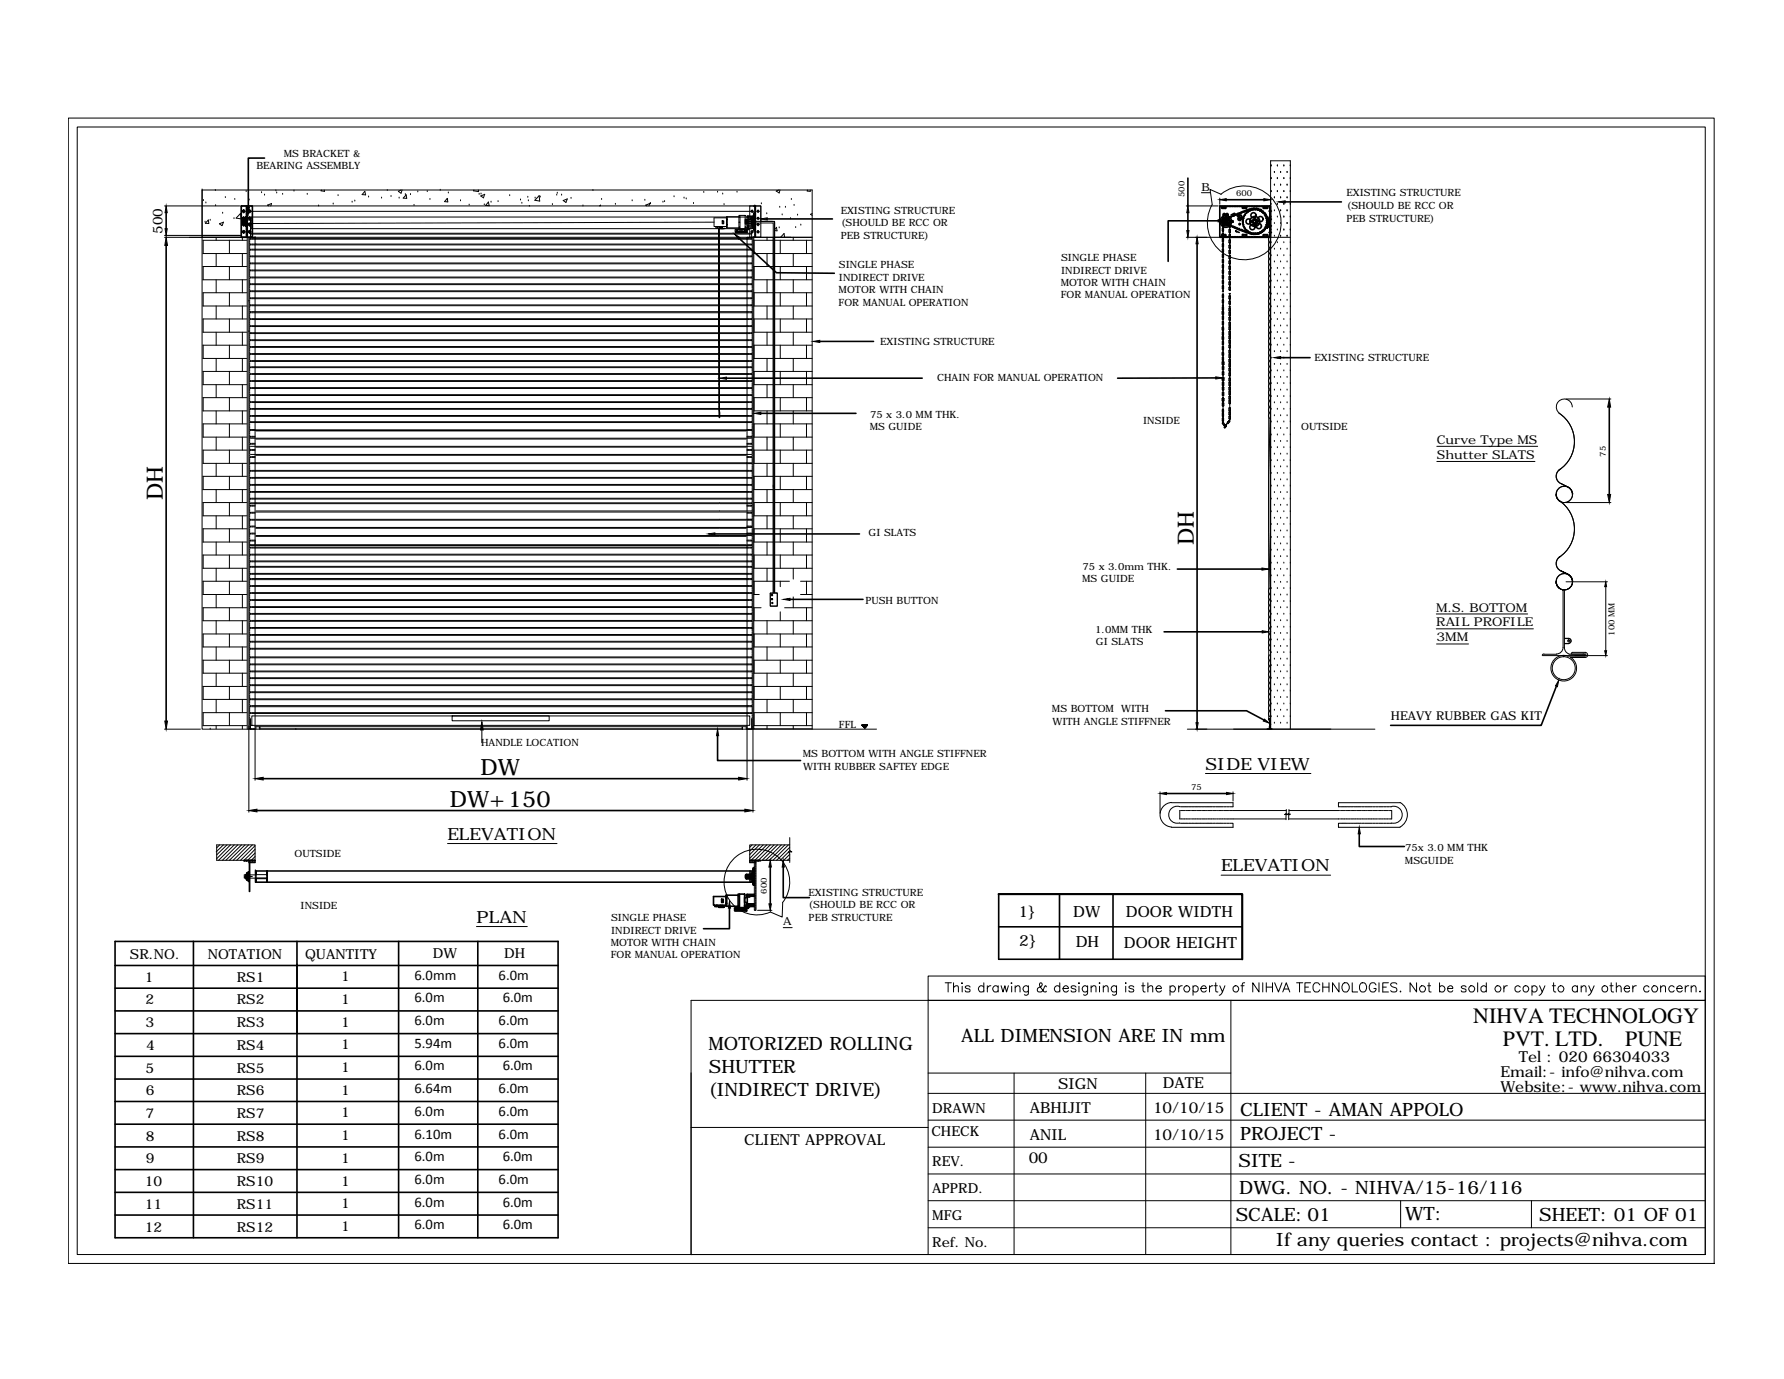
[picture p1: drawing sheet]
<svg xmlns="http://www.w3.org/2000/svg" width="279mm" height="216mm" viewBox="0 0 279 216" stroke-linecap="round" stroke-linejoin="round" font-family="sans-serif">
<defs><g id="words">
<g font-size="3.5">
<text x="25.5" y="78.3" transform="rotate(-90 25.5 78.3)">DH</text>
<text x="187" y="85.3" transform="rotate(-90 187 85.3)">DH</text>
<text x="75.3" y="121.4">DW</text>
<text x="70.5" y="126.3">DW+150</text>
</g>
<g font-size="3.4">
<text x="230.7" y="160.2">NIHVA TECHNOLOGY</text>
<text x="235.4" y="163.8">PVT. LTD.</text>
<text x="254.5" y="163.8">PUNE</text>
</g>
<g font-size="2.9">
<text x="110.9" y="164.4">MOTORIZED ROLLING</text>
<text x="111" y="167.9">SHUTTER</text>
<text x="150.5" y="163.2">ALL DIMENSION ARE IN mm</text>
<text x="110.9" y="171.5">(INDIRECT DRIVE)</text>
<text x="194.2" y="174.7">CLIENT - AMAN APPOLO</text>
<text x="194.2" y="178.5">PROJECT -</text>
<text x="194" y="182.7">SITE -</text>
<text x="193.5" y="191.1">SCALE: 01</text>
<text x="194.1" y="186.9">DWG. NO. - NIHVA/15-16/116</text>
<text x="220.1" y="191.1">WT:</text>
<text x="241.1" y="191.1">SHEET: 01 OF 01</text>
<text x="199.9" y="195.1">If any queries contact : projects@nihva.com</text>
</g>
<g font-size="2.6">
<text x="188.8" y="120.6">SIDE VIEW</text>
<text x="70.1" y="131.5">ELEVATION</text>
<text x="191.2" y="136.4">ELEVATION</text>
<text x="74.6" y="144.5">PLAN</text>
</g>
<g font-size="2.4">
<text x="159.5" y="143.6">1}</text>
<text x="168.1" y="143.6">DW</text>
<text x="176.3" y="143.6">DOOR WIDTH</text>
<text x="159.6" y="148.1">2}</text>
<text x="168.5" y="148.2">DH</text>
<text x="176" y="148.4">DOOR HEIGHT</text>
<text x="237.9" y="166.3">Tel : 020 66304033</text>
<text x="165.7" y="170.5">SIGN</text>
<text x="182.1" y="170.4">DATE</text>
<text x="235" y="171">Website:- www.nihva.com</text>
<text x="235" y="168.6">Email:- info@nihva.com</text>
<text x="116.6" y="179.3">CLIENT APPROVAL</text>
<text x="161.3" y="174.3">ABHIJIT</text>
<text x="161.3" y="178.5">ANIL</text>
<text x="180.6" y="174.3">10/10/15</text>
<text x="180.6" y="178.5">10/10/15</text>
<text x="161.1" y="182.1">00</text>
</g>
<g font-size="2.3">
<text x="64.9" y="153.4">6.0mm</text>
<text x="78.1" y="153.4">6.0m</text>
<text x="64.9" y="156.9">6.0m</text>
<text x="64.9" y="160.5">6.0m</text>
<text x="78.1" y="160.5">6.0m</text>
<text x="78.7" y="156.9">6.0m</text>
<text x="64.9" y="164">5.94m</text>
<text x="64.9" y="167.6">6.0m</text>
<text x="78.1" y="164">6.0m</text>
<text x="78.7" y="167.6">6.0m</text>
<text x="64.9" y="171.1">6.64m</text>
<text x="78.1" y="171.1">6.0m</text>
<text x="64.9" y="174.7">6.0m</text>
<text x="64.9" y="178.3">6.10m</text>
<text x="78.1" y="174.7">6.0m</text>
<text x="78.1" y="178.3">6.0m</text>
<text x="64.9" y="181.8">6.0m</text>
<text x="64.9" y="185.4">6.0m</text>
<text x="78.1" y="185.4">6.0m</text>
<text x="78.7" y="181.8">6.0m</text>
<text x="64.9" y="188.9">6.0m</text>
<text x="78.7" y="188.9">6.0m</text>
<text x="64.9" y="192.5">6.0m</text>
<text x="78.7" y="192.5">6.0m</text>
</g>
<g font-size="2.2">
<text x="67.8" y="149.9">DW</text>
<text x="79" y="149.9">DH</text>
<text x="20.3" y="150.2">SR.NO.</text>
<text x="22.7" y="153.7">1</text>
<text x="32.5" y="150.2">NOTATION</text>
<text x="37.1" y="153.7">RS1</text>
<text x="47.8" y="150.1">QUANTITY</text>
<text x="53.5" y="153.6">1</text>
<text x="22.8" y="157.2">2</text>
<text x="22.8" y="160.8">3</text>
<text x="37.1" y="157.3">RS2</text>
<text x="37.1" y="160.8">RS3</text>
<text x="53.5" y="157.2">1</text>
<text x="53.5" y="160.7">1</text>
<text x="22.8" y="167.9">5</text>
<text x="22.9" y="164.4">4</text>
<text x="37.1" y="164.4">RS4</text>
<text x="37.1" y="167.9">RS5</text>
<text x="53.5" y="164.3">1</text>
<text x="53.5" y="167.8">1</text>
<text x="22.8" y="171.5">6</text>
<text x="37.1" y="171.5">RS6</text>
<text x="53.5" y="171.4">1</text>
<text x="22.8" y="175">7</text>
<text x="22.8" y="178.6">8</text>
<text x="37.1" y="175">RS7</text>
<text x="37.1" y="178.6">RS8</text>
<text x="53.5" y="174.9">1</text>
<text x="53.5" y="178.5">1</text>
<text x="145.9" y="177.9">CHECK</text>
<text x="146" y="174.2">DRAWN</text>
<text x="22.7" y="185.7">10</text>
<text x="22.8" y="182.1">9</text>
<text x="37.1" y="182.1">RS9</text>
<text x="37.1" y="185.7">RS10</text>
<text x="53.5" y="182.1">1</text>
<text x="53.5" y="185.6">1</text>
<text x="146" y="182.6">REV.</text>
<text x="22.7" y="189.2">11</text>
<text x="37.1" y="189.3">RS11</text>
<text x="53.5" y="189.2">1</text>
<text x="146" y="186.8">APPRD.</text>
<text x="146" y="191">MFG</text>
<text x="22.7" y="192.8">12</text>
<text x="37.1" y="192.8">RS12</text>
<text x="53.5" y="192.7">1</text>
<text x="146" y="195.2">Ref. No.</text>
</g>
<text font-size="2.1" x="25.4" y="36.6" transform="rotate(-90 25.4 36.6)">500</text>
<g font-size="1.9">
<text x="225" y="69.5">Curve Type MS</text>
<text x="225" y="71.8">Shutter SLATS</text>
<text x="224.9" y="95.7">M.S. BOTTOM</text>
<text x="224.9" y="98.1">RAIL PROFILE</text>
<text x="225" y="100.4">3MM</text>
<text x="217.8" y="112.7">HEAVY RUBBER GAS KIT</text>
</g>
<g font-size="1.7">
<text x="188.2" y="29.8">B</text>
<text x="122.7" y="144.9">A</text>
</g>
<g font-size="1.6">
<text x="40.2" y="26.5">BEARING ASSEMBLY</text>
<text x="44.4" y="24.5">MS BRACKET &amp;</text>
<text x="131.7" y="33.4">EXISTING STRUCTURE</text>
<text x="131.7" y="35.4">(SHOULD BE RCC OR</text>
<text x="210.9" y="30.8">EXISTING STRUCTURE</text>
<text x="210.9" y="34.7">PEB STRUCTURE)</text>
<text x="210.9" y="32.8">(SHOULD BE RCC OR</text>
<text x="131.7" y="37.4">PEB STRUCTURE)</text>
<text x="166.2" y="40.9">SINGLE PHASE</text>
<text x="131.3" y="45.9">MOTOR WITH CHAIN</text>
<text x="131.3" y="47.9">FOR MANUAL OPERATION</text>
<text x="131.4" y="42">SINGLE PHASE</text>
<text x="131.4" y="44">INDIRECT DRIVE</text>
<text x="166.1" y="44.8">MOTOR WITH CHAIN</text>
<text x="166.1" y="46.7">FOR MANUAL OPERATION</text>
<text x="166.2" y="42.8">INDIRECT DRIVE</text>
<text x="137.9" y="54">EXISTING STRUCTURE</text>
<text x="146.8" y="59.6">CHAIN FOR MANUAL OPERATION</text>
<text x="205.9" y="56.6">EXISTING STRUCTURE</text>
<text x="136.3" y="65.4">75 x 3.0 MM THK.</text>
<text x="136.2" y="67.4">MS GUIDE</text>
<text x="179" y="66.4">INSIDE</text>
<text x="203.8" y="67.3">OUTSIDE</text>
<text x="136" y="84">GI SLATS</text>
<text x="169.5" y="89.2">75 x 3.0mm THK.</text>
<text x="135.5" y="94.5">PUSH BUTTON</text>
<text x="169.5" y="91.2">MS GUIDE</text>
<text x="171.5" y="99">1.0MM THK</text>
<text x="171.6" y="101">GI SLATS</text>
<text x="164.7" y="111.5">MS BOTTOM WITH</text>
<text x="164.8" y="113.5">WITH ANGLE STIFFNER</text>
<text x="75.3" y="116.8">HANDLE LOCATION</text>
<text x="125.7" y="118.6">MS BOTTOM WITH ANGLE STIFFNER</text>
<text x="131.4" y="114">FFL</text>
<text x="125.8" y="120.5">WITH RUBBER SAFTEY EDGE</text>
<text x="46.1" y="134.1">OUTSIDE</text>
<text x="220" y="135.2">MSGUIDE</text>
<text x="220.1" y="133.3">75x 3.0 MM THK</text>
<text x="47.1" y="142.3">INSIDE</text>
<text x="126.6" y="140.2">EXISTING STRUCTURE</text>
<text x="126.6" y="142.2">(SHOULD BE RCC OR</text>
<text x="95.7" y="148.1">MOTOR WITH CHAIN</text>
<text x="95.7" y="144.2">SINGLE PHASE</text>
<text x="95.7" y="146.2">INDIRECT DRIVE</text>
<text x="126.6" y="144.1">PEB STRUCTURE</text>
<text x="95.7" y="150.1">FOR MANUAL OPERATION</text>
</g>
<g font-size="1.3">
<text x="185.5" y="30.8" transform="rotate(-90 185.5 30.8)">500</text>
<text x="193.6" y="30.7">600</text>
<text x="251.5" y="71.5" transform="rotate(-90 251.5 71.5)">75</text>
<text x="252.8" y="99.5" transform="rotate(-90 252.8 99.5)">100 MM</text>
<text x="186.5" y="123.7">75</text>
<text x="120.1" y="139.9" transform="rotate(-90 120.1 139.9)">600</text>
</g>
</g></defs>
<!-- layer: 0 -->
<g fill="none" stroke="#000" stroke-width=".16">
<path d="M10.7 18.5h257.8v179.3h-257.8zM12.1 19.9h255v176.5h-255zM25.8 32.2h11.7M25.8 36.9h11.7M31.7 29.7h.1M31.7 37.2h.1M31.7 29.7v7.2h6.1v-4.7h81.4v2.5h2.1v2.5h5.9h-95.5M31.8 37.6h6.8M31.8 39.7h6.8M31.8 37.6v2.1M31.9 31.4h.1M32.1 34.8h.1"/>
<path d="M32.2 31.8h.1M32.6 34.4l.1 .6h-.5zM32.9 34.5h.1M33.7 29.8h.1M33.8 32.2h.1M33.9 37.2v.4M33.9 39.7v2M34.4 35l.6-.2-.2 .5zM34.9 33.4h.1M35.3 30.9h.1M35.9 37.6v2.1M36.6 34.2h.1"/>
<path d="M36.8 31.2h.1M37.7 33.4l.1 .9-.8-.2zM38 37.2v.4M38 39.7v2M38.6 30h.1M38.7 37.2v77M39 37.2v77M39 31.3h.1M39.1 37.4v.2M39.1 37.7v.2M39.1 38v.2M39.1 38.3v.2"/>
<path d="M39.1 38.6v.2M39.1 38.9v.2M39.1 39.1v.3M39.1 39.4v.3M39.1 39.7v.2M39.2 34h78.7v1.8h-78.7zM39.2 35.2h.2M39.2 34.4h-1.2v.6h1.2M39.2 36.6h78.5M39.2 36.5h78.5v.7M39.2 35.7v1.5M39.3 33.1h78.5"/>
<path d="M39.4 37.3h-.2v.2h.2M39.4 39h-.2v.1h.2M39.4 34.6h-.2M39.4 38.2h-.2v.1h.2M39.4 34v1.8M39.4 39.1h.2M39.4 39h.2M39.4 38.3h.2M39.4 38.2h.2M39.4 37.5h.2M39.4 37.3h.2M39.6 39.1h.1"/>
<path d="M39.6 39h.1M39.6 38.3h.1M39.6 38.2h.1M39.6 37.5h.1M39.6 37.3h.1M39.8 39.1h77.3M39.8 39h77.3M39.8 38.3h77.3M39.8 38.2h77.3M39.8 37.5h77.3M39.8 37.3h77.3M39.9 37.2h.1"/>
<path d="M39.9 37.2h-.8v.1M39.9 37.2v76.5M40.1 38.2h.1M41 30.2h.1M41.4 30.6h.1M42.1 32.2l-.2-.1 .6-.2-.1 .3M43.2 29.9h.1M43.3 30.2h.1M44.3 30.4h.1M46 29.9h.1M48.1 30.4h.1M49.9 32.2h.1"/>
<path d="M50.4 29.7l-.1 .2 .5 .1v-.3M52.2 31.9h.1M52.9 30.6h.1M55.1 31.7h.1M55.6 31.5h.1M57.1 30l.2 .5h-.6zM57.7 30.8h.1M59.8 31h.1M60.6 29.8h.1M61.2 30.8h.1M62.5 31h.1M62.8 29.7l-.4 .3 .4 .3 .2-.6"/>
<path d="M63.5 30.5h.1M63.6 30.5l.1 .6-.6-.1zM64.3 30.5h.1M64.8 32.2h.1M65.4 30h.1M66.9 30h.1M67.3 31.2h.1M68.9 29.8h.1M70 31.1l.1 .5h-.5zM70.1 31.3h.1M70.2 30.2h.1M72.1 31.4h.1"/>
<path d="M73.5 32.1h.1M74.2 29.7v.2l.8 .1-.1-.3M75 30.4h.1M75.3 30.4h.1M75.8 32.1h.1M75.9 30.4l-.2 .6-.4-.3 .6-.3M76.5 31.6l.1 .6h-.5l.4-.5M76.9 31.7h.1M78 31.6h.1M79.8 30.6h.1M81.5 31.3h.1M81.7 31.8h.1"/>
<path d="M82.7 30.9h.1M82.7 31.4h.1M82.9 32.2h.1M83.8 31h.1M84.4 30.6l.1 .9-.7-.1zM84.6 30.8h.1M86.5 32h.1M87.2 30.6h.1M87.3 30.3h.1M88 30.6h.1M88.2 31.4l.6-.3-.2 .6zM89.4 31.1h.1"/>
<path d="M91.3 32.2h.1M92.9 29.8h.1M93.9 32.2l.2-.1v.1M94.2 31.2h.1M96.4 32h.1M99 31.4h.1M101 31.4h.1M101.3 32.2l-.2-.1 .7-.2-.2 .3M101.8 31.9h.1M101.9 31.9h.1M103.8 31.7h.1M104.1 31.6h.1"/>
<path d="M105.6 30.8h.1M107.1 31h.1M107.5 31.1h.1M108.6 31.9h.1M110.2 30.1h.1M111.8 34.8l-72.7 .2M112.3 35.5v.2h-.2h.3v-.2M112.4 30.1h.1M112.6 35.7h.1M112.6 35.7l.1 .1zM112.8 35.7h.1M112.9 35.5v.3h.3v-.3"/>
<path d="M113 35.7h.1M113.1 34.6h.3v.4h-.3zM113.2 30.4h.1M113.2 34.7h.1zM113.2 34.9h.1zM113.4 32h.1M113.4 35.8h-.7h.7M113.4 35.8l.1-.1zM113.8 34.1h-2v1.4h2M113.8 34.3l.1 .1zM113.8 35.2h.1zM113.9 33.9v1.8"/>
<path d="M115.1 36h1.9M115.2 36.3h1.7zM115.3 36.1v.2zM115.4 36.2v.1zM115.4 30.1h.1M115.5 36.2h.1M115.5 36.1l.1 .2zM115.7 33.7h1v2.1h-1zM115.7 33.9l-1.9 .1v1.7h1.9M115.8 34h.1zM115.8 34.8h.1zM115.8 35.6h.1z"/>
<path d="M115.8 36.2l.1 .1zM115.9 36.2v.1zM115.9 33.7v2.1M116 36.2v.1zM116.1 36.1v.2v-.2M116.1 36.2v.1zM116.2 36.2v.1zM116.3 36.2v.1zM116.6 36.1v.2zM116.7 36.2h.1M116.7 35.5h.1zM116.7 36.2v.1z"/>
<path d="M116.7 35.6h.5M116.8 36.1v.2v-.2M116.8 34.4v.6M116.9 34.3v.3h.1M116.9 34.6h.1M116.9 34.8h.1M116.9 34.4v.6zM117 35.9v.5M117 35.9h-1.9v.5h1.9v-.6h.1h-.1v.6M117 37.2h.8v.1M117 37.2v77h20.3M117 35.3h.1"/>
<path d="M117 35.5h.1M117 33.8h.1M117 35.3v.2M117 33.9v.2M117 34.6h.1M117 35h.7h-.7v-.2h-.1v.3h.8M117 34.8h-.1v.3M117 34.8h.1M117 35.4h1.3M117 35.5h1.3M117 33.9h1.3M117 34h1.3"/>
<path d="M117.1 35.8h.1M117.1 35.9h.1M117.1 35.8l.1 .1zM117.2 34.3h-.5v.8h.5M117.2 35.8h.1M117.2 39.1h.1M117.2 39h.1M117.2 38.3h.1M117.2 38.2h.1M117.2 37.5h.1M117.2 37.3h.1M117.2 33.8v2.1"/>
<path d="M117.2 35.7h1M117.2 35.2h1M117.2 35.3h-.2v.2h.2M117.4 39.1h.1M117.4 39h.1M117.4 38.3h.1M117.4 38.2h.1M117.4 37.5h.1M117.4 37.3h.1M117.4 33.8v-1.6h1.8v5h-1.8v-1.4M117.5 37.3h.2v.2h-.2M117.5 38.2h.2v.1h-.2"/>
<path d="M117.5 39h.2v.1h-.2M117.5 35.7l-.3 .3M117.6 36.3h.2M117.7 34.3h-.8v.3h.1v-.2h.7M117.7 34.7h-.8h.8M117.8 34.1v1.1zM117.8 34.1h.1v1.1h-.1M117.8 34v1.8M117.8 32.9v.2M117.8 33.1h.2M117.8 33.1v.2M117.8 36.1v.2"/>
<path d="M117.8 37.4v.2M117.8 37.7v.2M117.8 38v.2M117.8 38.3v.2M117.8 38.6v.2M117.8 38.9v.2M117.8 39.1v.3M117.8 39.4v.3M117.8 39.7v.2M117.9 37.2v77M118 33.4h.1v2.6l-.1-1.3v1.1l-.1-.1zM118 36.3h-.2v.2"/>
<path d="M118.1 33.4v-.1h.1v1.4M118.1 37.6h3M118.1 39.7h3M118.1 37.6v2.1M118.2 34.7v1.4h-.1v-.1M118.2 34.7v1.4M118.2 32.2h.1M118.2 32.3l-.1-.1h.2v5M118.2 34.1h-.7v.1h-.3M118.2 33.3v1.4M118.2 32.2v5M118.2 37.1l-.1 .1"/>
<path d="M118.2 33.8h-1.2v.3h.2M118.3 34.4h-1.6v.5h1.6M118.3 32.2v5M118.5 33.1h.2M118.5 34.2h.2M118.5 36.3h.2M118.5 35.2h.2M118.7 32.9v.2h.2M118.7 33.1v.2M118.7 34v.1M118.7 34.3v.1M118.7 35v.1"/>
<path d="M118.7 35.2v.2M118.7 36.1v.2M118.9 34.2h-.2M118.9 36.3h-.2v.2M118.9 35.2h-.2M119.2 31.9h.1M120.1 33.5h.1M120.1 37.2v.4M120.1 39.7v2M121.1 37.2h2.8M121.3 37.2v55.6h.4v2.1h-1.1v-2h.5v-55.7h-3v76.9h9.1M121.3 36l.3-.4 .1 .5h-.4"/>
<path d="M121.3 37.6h5.9M121.3 39.7h5.9M122 29.7l-.4 .2 .4 .3 .2-.5M122 35.7h.1M122.1 32.5h.1M122.2 37.6v2.1M122.2 37.2l.6-.6 .1 .6M122.5 33.6h.1M123 32.5h.1M123.8 34.2h.1M123.9 31.2h.1M124.2 37.2v.4"/>
<path d="M124.2 39.7v2M124.4 32.2h.1M124.6 35.6h.1M124.9 33.7h.1M125.4 35.2h.1M126.3 37.6v2.1M126.5 29.7l-.1 .2 .5 .1v-.3M127.2 33.4l-.3 .2 .3 .1M188.2 30.2h1.3M199.1 26h.1M199.1 28h.1M199.1 30h.1"/>
<path d="M199.1 32h.1M199.1 34h.1M199.1 36h.1M199.1 38h.1M199.6 27h.1M199.6 29h.1M199.6 31h.1M199.6 33h.1M199.6 35h.1M199.6 37h.1M199.6 39h.1M200.1 26h.1"/>
<path d="M200.1 28h.1M200.1 30h.1M200.1 32h.1M200.1 34h.1M200.1 36h.1M200.1 38h.1M200.6 27h.1M200.6 29h.1M200.6 31h.1M200.6 33h.1M200.6 37h.1M200.6 35h.1"/>
<path d="M200.6 39h.1M201.1 26h.1M201.1 28h.1M201.1 30h.1M201.1 32h.1M201.1 34h.1M201.1 36h.1M201.1 38h.1M201.6 27h.1M201.6 29h.1M201.6 31h.1M201.6 33h.1"/>
<path d="M201.6 35h.1M201.6 37h.1M201.6 39h.1M202.1 26h.1M202.1 28h.1M202.1 30h.1M202.1 32h.1M202.1 34h.1M202.1 36h.1M202.1 38h.1M31.8 41.7h6.8M31.8 43.8h6.8"/>
<path d="M31.8 45.8h6.8M31.8 47.9h6.8M31.8 49.9h6.8M31.8 52h6.8M31.8 54h6.8M31.8 56.1h6.8M31.8 58.2h6.8M31.8 41.7v2.1M31.8 45.8v2.1M31.8 49.9v2.1M31.8 54v2.1M31.8 58.2v2"/>
<path d="M33.9 43.8v2M33.9 47.9v2M33.9 52v2M33.9 56.1v2.1M35.9 41.7v2.1M35.9 45.8v2.1M35.9 49.9v2.1M35.9 54v2.1M35.9 58.2v2M38 43.8v2M38 47.9v2M38 52v2"/>
<path d="M38 56.1v2.1M39 47.1h.1M39 51.9h.1M39.1 40v.2M39.1 40.3v.2M39.1 40.6v.2M39.1 40.9v.2M39.1 41.2v.2M39.1 41.5v.2M39.1 41.8v.1M39.1 42.1v.1M39.1 42.3v.2"/>
<path d="M39.1 42.6v.2M39.1 42.9v.2M39.1 43.2v.2M39.1 43.5v.2M39.1 43.8v.2M39.1 44.1v.2M39.1 44.4v.2M39.1 44.6v.3M39.1 44.9v.2M39.1 45.2v.2M39.1 45.5v.2M39.1 45.8v.2"/>
<path d="M39.1 46.1v.2M39.1 46.4v.2M39.1 46.7v.1M39.1 47v.1M39.1 47.2v.2M39.1 47.5v.2M39.1 47.8v.2M39.1 48.1v.2M39.1 48.4v.2M39.1 48.7v.2M39.1 49v.2M39.1 49.3v.2"/>
<path d="M39.1 49.6v.2M39.1 49.9v.1M39.1 50.2v.1M39.1 50.4v.2M39.1 50.7v.2M39.1 51v.2M39.1 51.3v.2M39.1 51.6v.2M39.1 51.9v.2M39.1 52.1v.3M39.1 52.4v.2M39.1 52.7v.2"/>
<path d="M39.1 53v.2M39.1 53.3v.2M39.1 53.6v.2M39.1 53.9v.2M39.1 54.2v.2M39.1 54.5v.2M39.1 54.8v.1M39.1 55.1v.1M39.1 55.3v.2M39.1 55.6v.2M39.1 55.9v.2M39.1 56.2v.2"/>
<path d="M39.1 56.5v.2M39.1 56.8v.2M39.1 57.1v.2M39.1 57.3v.3M39.1 57.6v.3M39.1 57.9v.2M39.1 58.2v.2M39.1 58.5v.2M39.1 58.8v.2M39.1 59.1v.2M39.1 59.4v.2M39.1 59.7v.1"/>
<path d="M39.1 60v.1M39.4 58.5h-.2v.1h.2M39.4 57.4h-.2v.2h.2M39.4 56.5h-.2v.1h.2M39.4 55.4h-.2v.1h.2M39.4 54.3h-.2v.1h.2M39.4 53.2h-.2v.1h.2M39.4 51h-.2v.1h.2M39.4 49.9h-.2v.1h.2M39.4 48.8h-.2v.2h.2M39.4 47.7h-.2v.2h.2M39.4 46.6h-.2v.2h.2"/>
<path d="M39.4 45.5h-.2v.2h.2M39.4 44.4h-.2v.2h.2M39.4 43.4h-.2v.1h.2M39.4 42.3h-.2v.1h.2M39.4 41.2h-.2v.1h.2M39.4 40.1h-.2v.1h.2M39.4 59.6h-.2v.1h.2M39.4 52.1h-.2v.1h.2M39.4 56.6h.2M39.4 56.5h.2M39.4 55.5h.2M39.4 55.4h.2"/>
<path d="M39.4 54.4h.2M39.4 54.3h.2M39.4 53.3h.2M39.4 53.2h.2M39.4 52.2h.2M39.4 52.1h.2M39.4 51.1h.2M39.4 51h.2M39.4 50h.2M39.4 49.9h.2M39.4 49h.2M39.4 47.9h.2"/>
<path d="M39.4 47.7h.2M39.4 46.8h.2M39.4 46.6h.2M39.4 45.7h.2M39.4 45.5h.2M39.4 44.6h.2M39.4 44.4h.2M39.4 43.5h.2M39.4 43.4h.2M39.4 42.4h.2M39.4 42.3h.2M39.4 41.3h.2"/>
<path d="M39.4 41.2h.2M39.4 40.2h.2M39.4 40.1h.2M39.4 48.8h.2M39.4 59.7h.2M39.4 59.6h.2M39.4 58.6h.2M39.4 58.5h.2M39.4 57.6h.2M39.4 57.4h.2M39.6 56.6h.1M39.6 56.5h.1"/>
<path d="M39.6 55.5h.1M39.6 55.4h.1M39.6 54.4h.1M39.6 54.3h.1M39.6 53.3h.1M39.6 53.2h.1M39.6 51.1h.1M39.6 51h.1M39.6 50h.1M39.6 49.9h.1M39.6 49h.1M39.6 47.9h.1"/>
<path d="M39.6 47.7h.1M39.6 46.8h.1M39.6 46.6h.1M39.6 45.7h.1M39.6 45.5h.1M39.6 44.6h.1M39.6 44.4h.1M39.6 43.5h.1M39.6 43.4h.1M39.6 42.4h.1M39.6 42.3h.1M39.6 41.3h.1"/>
<path d="M39.6 41.2h.1M39.6 40.2h.1M39.6 40.1h.1M39.6 48.8h.1M39.6 59.7h.1M39.6 59.6h.1M39.6 58.6h.1M39.6 58.5h.1M39.6 57.6h.1M39.6 57.4h.1M39.7 52.2h.1M39.7 52.1h.1"/>
<path d="M39.8 56.6h77.3M39.8 56.5h77.3M39.8 55.5h77.3M39.8 55.4h77.3M39.8 54.4h77.3M39.8 54.3h77.3M39.8 53.3h77.3M39.8 53.2h77.3M39.8 52.2h77.3M39.8 52.1h77.3M39.8 51.1h77.3M39.8 51h77.3"/>
<path d="M39.8 50h77.3M39.8 49.9h77.3M39.8 49h77.3M39.8 47.9h77.3M39.8 47.7h77.3M39.8 46.8h77.3M39.8 46.6h77.3M39.8 45.7h77.3M39.8 45.5h77.3M39.8 44.6h77.3M39.8 44.4h77.3M39.8 43.5h77.3"/>
<path d="M39.8 43.4h77.3M39.8 42.4h77.3M39.8 42.3h77.3M39.8 41.3h77.3M39.8 41.2h77.3M39.8 40.2h77.3M39.8 40.1h77.3M39.8 48.8h77.3M39.8 59.7h77.3M39.8 59.6h77.3M39.8 58.6h77.3M39.8 58.5h77.3"/>
<path d="M39.8 57.6h77.3M39.8 57.4h77.3M117.2 56.6h.1M117.2 56.5h.1M117.2 55.5h.1M117.2 55.4h.1M117.2 54.4h.1M117.2 54.3h.1M117.2 53.3h.1M117.2 53.2h.1M117.2 52.2h.1M117.2 52.1h.1"/>
<path d="M117.2 51.1h.1M117.2 51h.1M117.2 50h.1M117.2 49.9h.1M117.2 49h.1M117.2 47.9h.1M117.2 47.7h.1M117.2 46.8h.1M117.2 46.6h.1M117.2 45.7h.1M117.2 45.5h.1M117.2 44.6h.1"/>
<path d="M117.2 44.4h.1M117.2 43.5h.1M117.2 43.4h.1M117.2 42.4h.1M117.2 42.3h.1M117.2 41.3h.1M117.2 41.2h.1M117.2 40.2h.1M117.2 40.1h.1M117.2 48.8h.1M117.2 59.7h.1M117.2 59.6h.1"/>
<path d="M117.2 58.6h.1M117.2 58.5h.1M117.2 57.6h.1M117.2 57.4h.1M117.3 52.2h.2M117.3 52.1h.2M117.4 56.6h.1M117.4 56.5h.1M117.4 55.5h.1M117.4 55.4h.1M117.4 54.4h.1M117.4 54.3h.1"/>
<path d="M117.4 53.3h.1M117.4 53.2h.1M117.4 51.1h.1M117.4 51h.1M117.4 50h.1M117.4 49.9h.1M117.4 49h.1M117.4 47.9h.1M117.4 47.7h.1M117.4 46.8h.1M117.4 46.6h.1M117.4 45.7h.1"/>
<path d="M117.4 45.5h.1M117.4 44.6h.1M117.4 44.4h.1M117.4 43.5h.1M117.4 43.4h.1M117.4 42.4h.1M117.4 42.3h.1M117.4 41.3h.1M117.4 41.2h.1M117.4 40.2h.1M117.4 40.1h.1M117.4 48.8h.1"/>
<path d="M117.4 59.7h.1M117.4 59.6h.1M117.4 58.6h.1M117.4 58.5h.1M117.4 57.6h.1M117.4 57.4h.1M117.5 58.5h.2v.1h-.2M117.5 57.4h.2v.2h-.2M117.5 56.5h.2v.1h-.2M117.5 55.4h.2v.1h-.2M117.5 54.3h.2v.1h-.2M117.5 53.2h.2v.1h-.2"/>
<path d="M117.5 52.1h.2v.1h-.2M117.5 51h.2v.1h-.2M117.5 49.9h.2v.1h-.2M117.5 48.8h.2v.2h-.2M117.5 47.7h.2v.2h-.2M117.5 46.6h.2v.2h-.2M117.5 45.5h.2v.2h-.2M117.5 44.4h.2v.2h-.2M117.5 43.4h.2v.1h-.2M117.5 42.3h.2v.1h-.2M117.5 41.2h.2v.1h-.2M117.5 40.1h.2v.1h-.2"/>
<path d="M117.5 59.6h.2v.1h-.2M117.8 40v.2M117.8 40.3v.2M117.8 40.6v.2M117.8 40.9v.2M117.8 41.2v.2M117.8 41.5v.2M117.8 41.8v.1M117.8 42.1v.1M117.8 42.3v.2M117.8 42.6v.2M117.8 42.9v.2"/>
<path d="M117.8 43.2v.2M117.8 43.5v.2M117.8 43.8v.2M117.8 44.1v.2M117.8 44.4v.2M117.8 44.6v.3M117.8 44.9v.2M117.8 45.2v.2M117.8 45.5v.2M117.8 45.8v.2M117.8 46.1v.2M117.8 46.4v.2"/>
<path d="M117.8 46.7v.1M117.8 47v.1M117.8 47.2v.2M117.8 47.5v.2M117.8 47.8v.2M117.8 48.1v.2M117.8 48.4v.2M117.8 48.7v.2M117.8 49v.2M117.8 49.3v.2M117.8 49.6v.2M117.8 49.9v.1"/>
<path d="M117.8 50.2v.1M117.8 50.4v.2M117.8 50.7v.2M117.8 51v.2M117.8 51.3v.2M117.8 51.6v.2M117.8 51.9v.2M117.8 52.1v.3M117.8 52.4v.2M117.8 52.7v.2M117.8 53v.2M117.8 53.3v.2"/>
<path d="M117.8 53.6v.2M117.8 53.9v.2M117.8 54.2v.2M117.8 54.5v.2M117.8 54.8v.1M117.8 55.1v.1M117.8 55.3v.2M117.8 55.6v.2M117.8 55.9v.2M117.8 56.2v.2M117.8 56.5v.2M117.8 56.8v.2"/>
<path d="M117.8 57.1v.2M117.8 57.3v.3M117.8 57.6v.3M117.8 57.9v.2M117.8 58.2v.2M117.8 58.5v.2M117.8 58.8v.2M117.8 59.1v.2M117.8 59.4v.2M117.8 59.7v.1M117.8 60v.1M118.1 41.7h3"/>
<path d="M118.1 43.8h3M118.1 45.8h3M118.1 47.9h3M118.1 49.9h3M118.1 52h3M118.1 54h3M118.1 56.1h3M118.1 58.2h3M118.1 41.7v2.1M118.1 45.8v2.1M118.1 49.9v2.1M118.1 54v2.1"/>
<path d="M118.1 58.2v2M120.1 43.8v2M120.1 47.9v2M120.1 52v2M120.1 56.1v2.1M121.1 41.9h.1M121.3 41.7h5.9M121.3 43.8h5.9M121.3 45.8h5.9M121.3 47.9h5.9M121.3 49.9h5.9M121.3 52h5.9"/>
<path d="M121.3 54h5.9M121.3 56.1h5.9M121.3 58.2h5.9M122.2 41.7v2.1M122.2 45.8v2.1M122.2 49.9v2.1M122.2 54v2.1M122.2 58.2v2M124.2 43.8v2M124.2 47.9v2M124.2 52v2M124.2 56.1v2.1"/>
<path d="M126.3 41.7v2.1M126.3 45.8v2.1M126.3 49.9v2.1M126.3 54v2.1M126.3 58.2v2M192.6 49.5h.1M192.6 51.7h.1M192.6 53.1h.1M192.6 57.5h.1M192.6 48.8h.1M192.6 53.8h.1M192.6 56v.1"/>
<path d="M192.6 58.2h.1M199.1 40h.1M199.1 42h.1M199.1 44h.1M199.1 46h.1M199.1 48h.1M199.1 50h.1M199.1 52.1h.1M199.1 54h.1M199.1 56.1h.1M199.1 58.1h.1M199.6 41h.1"/>
<path d="M199.6 43h.1M199.6 45h.1M199.6 47h.1M199.6 49.1h.1M199.6 51h.1M199.6 53h.1M199.6 55.1h.1M199.6 57.1h.1M199.6 59.1h.1M200.1 40h.1M200.1 42h.1M200.1 44h.1"/>
<path d="M200.1 46h.1M200.1 48h.1M200.1 50h.1M200.1 52.1h.1M200.1 54h.1M200.1 56.1h.1M200.1 58.1h.1M200.6 41h.1M200.6 43h.1M200.6 45h.1M200.6 47h.1M200.6 49.1h.1"/>
<path d="M200.6 51h.1M200.6 53h.1M200.6 55.1h.1M200.6 57.1h.1M200.6 59.1h.1M201.1 40h.1M201.1 42h.1M201.1 44h.1M201.1 46h.1M201.1 48h.1M201.1 50h.1M201.1 52.1h.1"/>
<path d="M201.1 54h.1M201.1 56.1h.1M201.1 58.1h.1M201.6 41h.1M201.6 43h.1M201.6 45h.1M201.6 47h.1M201.6 49.1h.1M201.6 51h.1M201.6 53h.1M201.6 55.1h.1M201.6 57.1h.1"/>
<path d="M201.6 59.1h.1M202.1 40h.1M202.1 42h.1M202.1 44h.1M202.1 46h.1M202.1 48h.1M202.1 50h.1M202.1 52.1h.1M202.1 54h.1M202.1 56.1h.1M202.1 58.1h.1M31.8 68.4h6.8"/>
<path d="M31.8 60.2h6.8M31.8 62.3h6.8M31.8 64.3h6.8M31.8 66.4h6.8M31.8 70.5h6.8M31.8 72.5h6.8M31.8 74.6h6.8M31.8 76.7h6.8M31.8 78.7h6.8M31.8 62.3v2M31.8 66.4v2M31.8 70.5v2"/>
<path d="M31.8 74.6v2.1M31.8 78.7v2.1M33.9 60.2v2.1M33.9 64.3v2.1M33.9 68.4v2.1M33.9 72.5v2.1M33.9 76.7v2M35.9 62.3v2M35.9 66.4v2M35.9 70.5v2M35.9 74.6v2.1M35.9 78.7v2.1"/>
<path d="M38 60.2v2.1M38 64.3v2.1M38 68.4v2.1M38 72.5v2.1M38 76.7v2M39.1 60.2v.2M39.1 60.5v.2M39.1 60.8v.2M39.1 61.1v.2M39.1 61.4v.2M39.1 61.7v.2M39.1 62v.2"/>
<path d="M39.1 62.3v.2M39.1 62.6v.2M39.1 62.9v.1M39.1 63.1v.2M39.1 63.4v.2M39.1 63.7v.2M39.1 64v.2M39.1 64.3v.2M39.1 64.6v.2M39.1 64.9v.2M39.1 65.1v.2M39.1 65.4v.2"/>
<path d="M39.1 65.7v.2M39.1 66v.2M39.1 66.3v.2M39.1 66.6v.2M39.1 66.9v.2M39.1 67.2v.2M39.1 67.5v.2M39.1 67.8v.1M39.1 68.1v.1M39.1 68.3v.2M39.1 68.6v.2M39.1 68.9v.2"/>
<path d="M39.1 69.2v.2M39.1 69.5v.2M39.1 69.8v.2M39.1 70v.3M39.1 70.3v.3M39.1 70.6v.3M39.1 70.9v.2M39.1 71.2v.2M39.1 71.5v.2M39.1 71.8v.2M39.1 72.1v.2M39.1 72.4v.2"/>
<path d="M39.1 72.7v.1M39.1 73v.1M39.1 73.2v.2M39.1 73.5v.2M39.1 73.8v.2M39.1 74.1v.2M39.1 74.4v.2M39.1 74.7v.2M39.1 75v.2M39.1 75.3v.2M39.1 75.6v.2M39.1 75.8v.2"/>
<path d="M39.1 76.1v.2M39.1 76.4v.2M39.1 76.7v.2M39.1 77v.2M39.1 77.3v.2M39.1 77.6v.2M39.1 77.9v.1M39.1 78.1v.2M39.1 78.4v.2M39.1 78.7v.2M39.1 79v.2M39.1 79.3v.2"/>
<path d="M39.1 79.6v.2M39.1 79.9v.2M39.2 72.5h78.5v.1h-78.5zM39.2 66h78.5v.2h-78.5zM39.2 67.3h78.5M39.2 68.6h78.5M39.2 69.9h78.5M39.2 71.1h78.5M39.4 61.8h-.2v.1h.2M39.4 64h-.2v.1h.2M39.4 67.3h-.2v.1h.2M39.4 69.4h-.2v.1h.2"/>
<path d="M39.4 74.7h-.2v.2h.2M39.4 71.5h-.2v.1h.2M39.4 70.4h-.2v.1h.2M39.4 76.9h-.2v.2h.2M39.4 79.1h-.2v.1h.2M39.4 60.7h-.2v.1h.2M39.4 62.9h-.2v.1h.2M39.4 65.1h-.2v.1h.2M39.4 68.3h-.2v.1h.2M39.4 73.6h-.2v.2h.2M39.4 75.8h-.2v.2h.2M39.4 78h-.2v.1h.2"/>
<path d="M39.4 63h.2M39.4 62.9h.2M39.4 61.9h.2M39.4 61.8h.2M39.4 60.8h.2M39.4 60.7h.2M39.4 65.2h.2M39.4 65.1h.2M39.4 64.1h.2M39.4 64h.2M39.4 68.4h.2M39.4 68.3h.2"/>
<path d="M39.4 67.4h.2M39.4 67.3h.2M39.4 69.5h.2M39.4 69.4h.2M39.4 76h.2M39.4 75.8h.2M39.4 74.9h.2M39.4 74.7h.2M39.4 73.8h.2M39.4 73.6h.2M39.4 71.6h.2M39.4 71.5h.2"/>
<path d="M39.4 70.5h.2M39.4 70.4h.2M39.4 78.1h.2M39.4 78h.2M39.4 77.1h.2M39.4 76.9h.2M39.4 79.2h.2M39.4 79.1h.2M39.6 63h.1M39.6 62.9h.1M39.6 61.9h.1M39.6 61.8h.1"/>
<path d="M39.6 60.8h.1M39.6 60.7h.1M39.6 65.2h.1M39.6 65.1h.1M39.6 64.1h.1M39.6 64h.1M39.6 68.4h.1M39.6 68.3h.1M39.6 67.4h.1M39.6 67.3h.1M39.6 69.5h.1M39.6 69.4h.1"/>
<path d="M39.6 76h.1M39.6 75.8h.1M39.6 74.9h.1M39.6 74.7h.1M39.6 73.8h.1M39.6 73.6h.1M39.6 71.6h.1M39.6 71.5h.1M39.6 70.5h.1M39.6 70.4h.1M39.6 78.1h.1M39.6 78h.1"/>
<path d="M39.6 77.1h.1M39.6 76.9h.1M39.6 79.2h.1M39.6 79.1h.1M39.8 63h77.3M39.8 62.9h77.3M39.8 61.9h77.3M39.8 61.8h77.3M39.8 60.8h77.3M39.8 60.7h77.3M39.8 65.2h77.3M39.8 65.1h77.3"/>
<path d="M39.8 64.1h77.3M39.8 64h77.3M39.8 68.4h.1M39.8 68.3h.1M39.8 67.4h.1M39.8 67.3h.1M39.8 69.5h.1M39.8 69.4h.1M39.8 76h77.3M39.8 75.8h77.3M39.8 74.9h77.3M39.8 74.7h77.3"/>
<path d="M39.8 73.8h77.3M39.8 73.6h77.3M39.8 71.6h.1M39.8 71.5h.1M39.8 70.5h.1M39.8 70.4h.1M39.8 78.1h77.3M39.8 78h77.3M39.8 77.1h77.3M39.8 76.9h77.3M39.8 79.2h.1M39.8 79.1h.1"/>
<path d="M40.1 67.4h76.8M40.1 68.7h76.8M40.1 70h76.8M40.1 71.3h76.8M40.1 80h77.6M112.7 78.9h-73.5v-.2h78.5v.2h-4.9M117 68.4h.1M117 68.3h.1M117 67.4h.1M117 67.3h.1M117 69.5h.1M117 69.4h.1"/>
<path d="M117 71.6h.1M117 71.5h.1M117 70.5h.1M117 70.4h.1M117 79.2h.1M117 79.1h.1M117.2 63h.1M117.2 62.9h.1M117.2 61.9h.1M117.2 61.8h.1M117.2 60.8h.1M117.2 60.7h.1"/>
<path d="M117.2 65.2h.1M117.2 65.1h.1M117.2 64.1h.1M117.2 64h.1M117.2 68.4h.1M117.2 68.3h.1M117.2 67.4h.1M117.2 67.3h.1M117.2 69.5h.1M117.2 69.4h.1M117.2 76h.1M117.2 75.8h.1"/>
<path d="M117.2 74.9h.1M117.2 74.7h.1M117.2 73.8h.1M117.2 73.6h.1M117.2 71.6h.1M117.2 71.5h.1M117.2 70.5h.1M117.2 70.4h.1M117.2 78.1h.1M117.2 78h.1M117.2 77.1h.1M117.2 76.9h.1"/>
<path d="M117.2 79.2h.1M117.2 79.1h.1M117.4 63h.1M117.4 62.9h.1M117.4 61.9h.1M117.4 61.8h.1M117.4 60.8h.1M117.4 60.7h.1M117.4 65.2h.1M117.4 65.1h.1M117.4 64.1h.1M117.4 64h.1"/>
<path d="M117.4 68.4h.1M117.4 68.3h.1M117.4 67.4h.1M117.4 67.3h.1M117.4 69.5h.1M117.4 69.4h.1M117.4 76h.1M117.4 75.8h.1M117.4 74.9h.1M117.4 74.7h.1M117.4 73.8h.1M117.4 73.6h.1"/>
<path d="M117.4 71.6h.1M117.4 71.5h.1M117.4 70.5h.1M117.4 70.4h.1M117.4 78.1h.1M117.4 78h.1M117.4 77.1h.1M117.4 76.9h.1M117.4 79.2h.1M117.4 79.1h.1M117.5 61.8h.2v.1h-.2M117.5 64h.2v.1h-.2"/>
<path d="M117.5 67.3h.2v.1h-.2M117.5 69.4h.2v.1h-.2M117.5 74.7h.2v.2h-.2M117.5 71.5h.2v.1h-.2M117.5 70.4h.2v.1h-.2M117.5 76.9h.2v.2h-.2M117.5 79.1h.2v.1h-.2M117.5 60.7h.2v.1h-.2M117.5 62.9h.2v.1h-.2M117.5 65.1h.2v.1h-.2M117.5 68.3h.2v.1h-.2M117.5 73.6h.2v.2h-.2"/>
<path d="M117.5 75.8h.2v.2h-.2M117.5 78h.2v.1h-.2M117.8 60.2v.2M117.8 60.5v.2M117.8 60.8v.2M117.8 61.1v.2M117.8 61.4v.2M117.8 61.7v.2M117.8 62v.2M117.8 62.3v.2M117.8 62.6v.2M117.8 62.9v.1"/>
<path d="M117.8 63.1v.2M117.8 63.4v.2M117.8 63.7v.2M117.8 64v.2M117.8 64.3v.2M117.8 64.6v.2M117.8 64.9v.2M117.8 65.1v.2M117.8 65.4v.2M117.8 65.7v.2M117.8 66v.2M117.8 66.3v.2"/>
<path d="M117.8 66.6v.2M117.8 66.9v.2M117.8 67.2v.2M117.8 67.5v.2M117.8 67.8v.1M117.8 68.1v.1M117.8 68.3v.2M117.8 68.6v.2M117.8 68.9v.2M117.8 69.2v.2M117.8 69.5v.2M117.8 69.8v.2"/>
<path d="M117.8 70v.3M117.8 70.3v.3M117.8 70.6v.3M117.8 70.9v.2M117.8 71.2v.2M117.8 71.5v.2M117.8 71.8v.2M117.8 72.1v.2M117.8 72.4v.2M117.8 72.7v.1M117.8 73v.1M117.8 73.2v.2"/>
<path d="M117.8 73.5v.2M117.8 73.8v.2M117.8 74.1v.2M117.8 74.4v.2M117.8 74.7v.2M117.8 75v.2M117.8 75.3v.2M117.8 75.6v.2M117.8 75.8v.2M117.8 76.1v.2M117.8 76.4v.2M117.8 76.7v.2"/>
<path d="M117.8 77v.2M117.8 77.3v.2M117.8 77.6v.2M117.8 77.9v.1M117.8 78.1v.2M117.8 78.4v.2M117.8 78.7v.2M117.8 79v.2M117.8 79.3v.2M117.8 79.6v.2M117.8 79.9v.2M118.1 68.4h3"/>
<path d="M118.1 60.2h3M118.1 62.3h3M118.1 64.3h3M118.1 66.4h3M118.1 70.5h3M118.1 72.5h3M118.1 74.6h3M118.1 76.7h3M118.1 78.7h3M118.1 62.3v2M118.1 66.4v2M118.1 70.5v2"/>
<path d="M118.1 74.6v2.1M118.1 78.7v2.1M120.1 60.2v2.1M120.1 64.3v2.1M120.1 68.4v2.1M120.1 72.5v2.1M120.1 76.7v2M121.1 76v.3M121.3 68.4h5.9M121.3 60.2h5.9M121.3 62.3h5.9M121.3 64.3h5.9"/>
<path d="M121.3 66.4h5.9M121.3 70.5h5.9M121.3 72.5h5.9M121.3 74.6h5.9M121.3 76.7h5.9M121.3 78.7h5.9M122.2 62.3v2M122.2 66.4v2M122.2 70.5v2M122.2 74.6v2.1M122.2 78.7v2.1M124.2 60.2v2.1"/>
<path d="M124.2 64.3v2.1M124.2 68.4v2.1M124.2 72.5v2.1M124.2 76.7v2M126.3 62.3v2M126.3 66.4v2M126.3 70.5v2M126.3 74.6v2.1M126.3 78.7v2.1M191.5 66v.1M192.6 61.8h.1M192.6 60.4h.1"/>
<path d="M192.6 63.2v.1M199.1 60.1h.1M199.1 62.1h.1M199.1 64.1h.1M199.1 66.1h.1M199.1 68.1h.1M199.1 70.1h.1M199.1 72.1h.1M199.1 74.1h.1M199.1 76.1h.1M199.1 78.1h.1M199.6 61.1h.1"/>
<path d="M199.6 63.1h.1M199.6 65.1h.1M199.6 67.1h.1M199.6 69.1h.1M199.6 71.1h.1M199.6 73.1h.1M199.6 75.1h.1M199.6 77.1h.1M199.6 79.1h.1M200.1 60.1h.1M200.1 62.1h.1M200.1 64.1h.1"/>
<path d="M200.1 66.1h.1M200.1 68.1h.1M200.1 70.1h.1M200.1 72.1h.1M200.1 74.1h.1M200.1 76.1h.1M200.1 78.1h.1M200.6 61.1h.1M200.6 63.1h.1M200.6 65.1h.1M200.6 67.1h.1M200.6 69.1h.1"/>
<path d="M200.6 71.1h.1M200.6 73.1h.1M200.6 75.1h.1M200.6 77.1h.1M200.6 79.1h.1M201.1 60.1h.1M201.1 62.1h.1M201.1 64.1h.1M201.1 66.1h.1M201.1 68.1h.1M201.1 70.1h.1M201.1 72.1h.1"/>
<path d="M201.1 74.1h.1M201.1 76.1h.1M201.1 78.1h.1M201.6 61.1h.1M201.6 63.1h.1M201.6 65.1h.1M201.6 67.1h.1M201.6 69.1h.1M201.6 71.1h.1M201.6 73.1h.1M201.6 75.1h.1M201.6 77.1h.1"/>
<path d="M201.6 79.1h.1M202.1 60.1h.1M202.1 62.1h.1M202.1 64.1h.1M202.1 66.1h.1M202.1 68.1h.1M202.1 70.1h.1M202.1 72.1h.1M202.1 74.1h.1M202.1 76.1h.1M202.1 78.1h.1M225 69.9h15.8"/>
<path d="M225 72.2h15.4M243.7 77.4h.1M244.2 64.7a5.3 5.3 0 0 1 0 8.9M244.2 78.4a5.3 5.3 0 0 1 0 8.9M244.3 73.5a1.25 1.25 0 0 0 .2 2.2M244.4 73.4a1.29 1.29 0 0 0-.7 1.2 1.29 1.29 0 0 0 .7 1.1M244.5 75.7l1.2 .6-1.2-.6M245.3 78.7h7M245.3 62.5h7M245.7 76.3a1.29 1.29 0 0 1-.1 2.2 1.29 1.29 0 0 1-1.9-1.1M246.2 77.4a1.25 1.25 0 0 0-1.8-1.1 1.25 1.25 0 0 0-.1 2.1M246.2 63.7a1.25 1.25 0 0 0-1.8-1.1 1.25 1.25 0 0 0-.1 2.1"/>
<path d="M246.3 77.4a1.29 1.29 0 0 0-2-1.1 1.29 1.29 0 0 0 0 2.2M246.3 77.4h.1M31.8 86.9h6.8M31.8 80.8h6.8M31.8 82.8h6.8M31.8 84.9h6.8M31.8 89h6.8M31.8 91h6.8M31.8 93.1h6.8M31.8 95.2h6.8M31.8 97.2h6.8M31.8 99.3h6.8"/>
<path d="M31.8 82.8v2.1M31.8 86.9v2.1M31.8 91v2.1M31.8 95.2v2M31.8 99.3v2M33.9 80.8v2M33.9 84.9v2M33.9 89v2M33.9 93.1v2.1M33.9 97.2v2.1M35.9 82.8v2.1M35.9 86.9v2.1"/>
<path d="M35.9 91v2.1M35.9 95.2v2M35.9 99.3v2M38 80.8v2M38 84.9v2M38 89v2M38 93.1v2.1M38 97.2v2.1M39.1 80.2v.2M39.1 80.5v.2M39.1 80.8v.1M39.1 81.1v.1"/>
<path d="M39.1 81.3v.2M39.1 81.6v.2M39.1 81.9v.2M39.1 82.2v.2M39.1 82.5v.2M39.1 82.8v.2M39.1 83v.3M39.1 83.3v.3M39.1 83.6v.2M39.1 83.9v.2M39.1 84.2v.2M39.1 84.5v.2"/>
<path d="M39.1 84.8v.2M39.1 85.1v.2M39.1 85.4v.2M39.1 85.7v.1M39.1 86v.1M39.1 86.2v.2M39.1 86.5v.2M39.1 86.8v.2M39.1 87.1v.2M39.1 87.4v.2M39.1 87.7v.2M39.1 88v.2"/>
<path d="M39.1 88.3v.2M39.1 88.5v.3M39.1 88.8v.2M39.1 89.1v.2M39.1 89.4v.2M39.1 89.7v.2M39.1 90v.2M39.1 90.3v.2M39.1 90.6v.1M39.1 90.9v.1M39.1 91.1v.2M39.1 91.4v.2"/>
<path d="M39.1 91.7v.2M39.1 92v.2M39.1 92.3v.2M39.1 92.6v.2M39.1 92.9v.2M39.1 93.2v.2M39.1 93.5v.2M39.1 93.8v.1M39.1 94.1v.1M39.1 94.3v.2M39.1 94.6v.2M39.1 94.9v.2"/>
<path d="M39.1 95.2v.2M39.1 95.5v.2M39.1 95.8v.2M39.1 96v.3M39.1 96.3v.2M39.1 96.6v.2M39.1 96.9v.2M39.1 97.2v.2M39.1 97.5v.2M39.1 97.8v.2M39.1 98.1v.2M39.1 98.4v.2"/>
<path d="M39.1 98.7v.1M39.1 99v.1M39.1 99.2v.2M39.1 99.5v.2M39.1 99.8v.2M39.4 96h-.2v.2h.2M39.4 92.8h-.2v.1h.2M39.4 91.7h-.2v.1h.2M39.4 98.2h-.2v.2h.2M39.4 88.7h-.2v.1h.2M39.4 90.6h-.2v.1h.2M39.4 80.2h-.2v.1h.2"/>
<path d="M39.4 82.4h-.2v.1h.2M39.4 83.5h-.2v.1h.2M39.4 86.8h-.2v.1h.2M39.4 85.7h-.2v.1h.2M39.4 81.3h-.2v.1h.2M39.4 84.6h-.2v.1h.2M39.4 87.8h-.2v.2h.2M39.4 89.8h-.2v.1h.2M39.4 93.9h-.2v.1h.2M39.4 95h-.2v.1h.2M39.4 97.1h-.2v.2h.2M39.4 99.3h-.2v.2h.2"/>
<path d="M39.4 81.4h.2M39.4 81.3h.2M39.4 97.3h.2M39.4 97.1h.2M39.4 96.2h.2M39.4 96h.2M39.4 95.1h.2M39.4 95h.2M39.4 94h.2M39.4 93.9h.2M39.4 92.9h.2M39.4 92.8h.2"/>
<path d="M39.4 91.8h.2M39.4 91.7h.2M39.4 99.5h.2M39.4 99.3h.2M39.4 98.4h.2M39.4 98.2h.2M39.4 89.9h.2M39.4 89.8h.2M39.4 88.8h.2M39.4 88.7h.2M39.4 90.7h.2M39.4 90.6h.2"/>
<path d="M39.4 80.3h.2M39.4 80.2h.2M39.4 82.5h.2M39.4 82.4h.2M39.4 84.7h.2M39.4 84.6h.2M39.4 83.6h.2M39.4 83.5h.2M39.4 88h.2M39.4 87.8h.2M39.4 86.9h.2M39.4 86.8h.2"/>
<path d="M39.4 85.8h.2M39.4 85.7h.2M39.6 81.4h.1M39.6 81.3h.1M39.6 97.3h.1M39.6 97.1h.1M39.6 96.2h.1M39.6 96h.1M39.6 95.1h.1M39.6 95h.1M39.6 94h.1M39.6 93.9h.1"/>
<path d="M39.6 92.9h.1M39.6 92.8h.1M39.6 91.8h.1M39.6 91.7h.1M39.6 99.5h.1M39.6 99.3h.1M39.6 98.4h.1M39.6 98.2h.1M39.6 89.9h.1M39.6 89.8h.1M39.6 88.8h.1M39.6 88.7h.1"/>
<path d="M39.6 90.7h.1M39.6 90.6h.1M39.6 80.3h.1M39.6 80.2h.1M39.6 82.5h.1M39.6 82.4h.1M39.6 84.7h.1M39.6 84.6h.1M39.6 83.6h.1M39.6 83.5h.1M39.6 88h.1M39.6 87.8h.1"/>
<path d="M39.6 86.9h.1M39.6 86.8h.1M39.6 85.8h.1M39.6 85.7h.1M39.8 81.4h.1M39.8 81.3h.1M39.8 97.3h77.3M39.8 97.1h77.3M39.8 96.2h77.3M39.8 96h77.3M39.8 95.1h77.3M39.8 95h77.3"/>
<path d="M39.8 94h77.3M39.8 93.9h77.3M39.8 92.9h77.3M39.8 92.8h77.3M39.8 91.8h77.3M39.8 91.7h77.3M39.8 99.5h77.3M39.8 99.3h77.3M39.8 98.4h77.3M39.8 98.2h77.3M39.8 89.9h77.3M39.8 89.8h77.3"/>
<path d="M39.8 88.8h77.3M39.8 88.7h77.3M39.8 90.7h77.3M39.8 90.6h77.3M39.8 80.3h.1M39.8 80.2h.1M39.8 82.5h.1M39.8 82.4h.1M39.8 84.7h.1M39.8 84.6h.1M39.8 83.6h.1M39.8 83.5h.1"/>
<path d="M39.8 88h77.3M39.8 87.8h77.3M39.8 86.9h77.3M39.8 86.8h77.3M39.8 85.8h77.3M39.8 85.7h77.3M39.9 85.3h-.7v.1h78.5v-.1h-.7M40.1 81.3h77.6v.1h-.2M40.1 80.2h72.6M40.1 81.4h72.6M40.1 82.7h72.6M40.1 84h72.6"/>
<path d="M40.1 82.6h77.6M40.1 83.8h77.6M40.1 85.3h72.6M112.8 80.2h4.1M112.8 81.4h4.1M112.8 82.7h4.1M112.8 84h4.1M112.8 85.3h4.1M117 81.4h.1M117 80.3h.1M117 80.2h.1M117 82.5h.1"/>
<path d="M117 82.4h.1M117 84.7h.1M117 84.6h.1M117 83.6h.1M117 83.5h.1M117.2 81.4h.1M117.2 97.3h.1M117.2 97.1h.1M117.2 96.2h.1M117.2 96h.1M117.2 95.1h.1M117.2 95h.1"/>
<path d="M117.2 94h.1M117.2 93.9h.1M117.2 92.9h.1M117.2 92.8h.1M117.2 91.8h.1M117.2 91.7h.1M117.2 99.5h.1M117.2 99.3h.1M117.2 98.4h.1M117.2 98.2h.1M117.2 89.9h.1M117.2 89.8h.1"/>
<path d="M117.2 88.8h.1M117.2 88.7h.1M117.2 90.7h.1M117.2 90.6h.1M117.2 80.3h.1M117.2 80.2h.1M117.2 82.5h.1M117.2 82.4h.1M117.2 84.7h.1M117.2 84.6h.1M117.2 83.6h.1M117.2 83.5h.1"/>
<path d="M117.2 88h.1M117.2 87.8h.1M117.2 86.9h.1M117.2 86.8h.1M117.2 85.8h.1M117.2 85.7h.1M117.4 81.4h.1M117.4 97.3h.1M117.4 97.1h.1M117.4 96.2h.1M117.4 96h.1M117.4 95.1h.1"/>
<path d="M117.4 95h.1M117.4 94h.1M117.4 93.9h.1M117.4 92.9h.1M117.4 92.8h.1M117.4 91.8h.1M117.4 91.7h.1M117.4 99.5h.1M117.4 99.3h.1M117.4 98.4h.1M117.4 98.2h.1M117.4 89.9h.1"/>
<path d="M117.4 89.8h.1M117.4 88.8h.1M117.4 88.7h.1M117.4 90.7h.1M117.4 90.6h.1M117.4 80.3h.1M117.4 80.2h.1M117.4 82.5h.1M117.4 82.4h.1M117.4 84.7h.1M117.4 84.6h.1M117.4 83.6h.1"/>
<path d="M117.4 83.5h.1M117.4 88h.1M117.4 87.8h.1M117.4 86.9h.1M117.4 86.8h.1M117.4 85.8h.1M117.4 85.7h.1M117.5 96h.2v.2h-.2M117.5 92.8h.2v.1h-.2M117.5 91.7h.2v.1h-.2M117.5 98.2h.2v.2M117.5 88.7h.2v.1h-.2"/>
<path d="M117.5 90.6h.2v.1h-.2M117.5 80.2h.2v.1h-.2M117.5 82.4h.2v.1h-.2M117.5 83.5h.2v.1h-.2M117.5 86.8h.2v.1h-.2M117.5 85.7h.2v.1h-.2M117.5 84.6h.2v.1h-.2M117.5 87.8h.2v.2h-.2M117.5 89.8h.2v.1h-.2M117.5 93.9h.2v.1h-.2M117.5 95h.2v.1h-.2M117.5 97.1h.2v.2h-.2"/>
<path d="M117.5 99.3h.2v.2h-.2M117.5 98.4h.4M117.8 80.2v.2M117.8 80.5v.2M117.8 80.8v.1M117.8 81.1v.1M117.8 81.3v.2M117.8 81.6v.2M117.8 81.9v.2M117.8 82.2v.2M117.8 82.5v.2M117.8 82.8v.2"/>
<path d="M117.8 83v.3M117.8 83.3v.3M117.8 83.6v.2M117.8 83.9v.2M117.8 84.2v.2M117.8 84.5v.2M117.8 84.8v.2M117.8 85.1v.2M117.8 85.4v.2M117.8 85.7v.1M117.8 86v.1M117.8 86.2v.2"/>
<path d="M117.8 86.5v.2M117.8 86.8v.2M117.8 87.1v.2M117.8 87.4v.2M117.8 87.7v.2M117.8 88v.2M117.8 88.3v.2M117.8 88.5v.3M117.8 88.8v.2M117.8 89.1v.2M117.8 89.4v.2M117.8 89.7v.2"/>
<path d="M117.8 90v.2M117.8 90.3v.2M117.8 90.6v.1M117.8 90.9v.1M117.8 91.1v.2M117.8 91.4v.2M117.8 91.7v.2M117.8 92v.2M117.8 92.3v.2M117.8 92.6v.2M117.8 92.9v.2M117.8 93.2v.2"/>
<path d="M117.8 93.5v.2M117.8 93.8v.1M117.8 94.1v.1M117.8 94.3v.2M117.8 94.6v.2M117.8 94.9v.2M117.8 95.2v.2M117.8 95.5v.2M117.8 95.8v.2M117.8 96v.3M117.8 96.3v.2M117.8 96.6v.2"/>
<path d="M117.8 96.9v.2M117.8 97.2v.2M117.8 97.5v.2M117.8 97.8v.2M117.8 98.1v.2M117.8 98.4v.2M117.8 98.7v.1M117.8 99v.1M117.8 99.2v.2M117.8 99.5v.2M117.8 99.8v.2M118.1 86.9h3"/>
<path d="M118.1 80.8h3M118.1 82.8h3M118.1 84.9h3M118.1 89h3M118.1 91h3M118.1 93.1h.8M118.1 95.2h1.1M118.1 97.2h9.1M118.1 99.3h9.1M118.1 82.8v2.1M118.1 86.9v2.1M118.1 91v2.1"/>
<path d="M118.1 95.2v2M118.1 99.3v2M120.1 80.8v2M120.1 84.9v2M120.1 89v2M120.1 97.2v2.1M121.3 86.9h5.9M121.3 80.8h5.9M121.3 82.8h5.9M121.3 84.9h5.9M121.3 89h5.9M121.3 91h2.3"/>
<path d="M122.2 82.8v2.1M122.2 86.9v2.1M122.2 91v.8M122.2 95.8v1.4M122.2 99.3v2M122.9 95.2h4.3M123.3 93.8h.1M124.2 80.8v2M124.2 84.9v2M124.2 89v1.7M124.2 93.5v1.7M124.2 97.2v2.1"/>
<path d="M125.4 91h1.8M125.4 93.1h1.8M126.3 82.8v2.1M126.3 86.9v2.1M126.3 91v2.1M126.3 95.2v2M126.3 99.3v2M199.1 80.1h.1M199.1 82.1h.1M199.1 84.1h.1M199.1 86.1h.1M199.1 88.2h.1"/>
<path d="M199.1 90.2h.1M199.1 92.1h.1M199.1 94.2h.1M199.1 96.2h.1M199.1 98.2h.1M199.6 81.1h.1M199.6 83.1h.1M199.6 85.2h.1M199.6 87.2h.1M199.6 89.1h.1M199.6 91.2h.1M199.6 93.2h.1"/>
<path d="M199.6 95.2h.1M199.6 97.2h.1M199.6 99.2h.1M200.1 80.1h.1M200.1 82.1h.1M200.1 84.1h.1M200.1 86.1h.1M200.1 88.2h.1M200.1 90.2h.1M200.1 92.1h.1M200.1 94.2h.1M200.1 96.2h.1"/>
<path d="M200.1 98.2h.1M200.6 81.1h.1M200.6 83.1h.1M200.6 85.2h.1M200.6 87.2h.1M200.6 89.1h.1M200.6 91.2h.1M200.6 93.2h.1M200.6 95.2h.1M200.6 97.2h.1M200.6 99.2h.1M201.1 80.1h.1"/>
<path d="M201.1 82.1h.1M201.1 84.1h.1M201.1 86.1h.1M201.1 88.2h.1M201.1 90.2h.1M201.1 92.1h.1M201.1 94.2h.1M201.1 96.2h.1M201.1 98.2h.1M201.6 81.1h.1M201.6 83.1h.1M201.6 85.2h.1"/>
<path d="M201.6 87.2h.1M201.6 89.1h.1M201.6 91.2h.1M201.6 93.2h.1M201.6 95.2h.1M201.6 97.2h.1M201.6 99.2h.1M202.1 80.1h.1M202.1 82.1h.1M202.1 84.1h.1M202.1 86.1h.1M202.1 88.2h.1"/>
<path d="M202.1 90.2h.1M202.1 92.1h.1M202.1 94.2h.1M202.1 96.2h.1M202.1 98.2h.1M224.9 96.1h14.4M224.9 98.5h15.2M243.7 91.1h.1M244.3 87.2a1.25 1.25 0 0 0 .2 2.2M244.4 87.1a1.29 1.29 0 0 0-.7 1.2 1.29 1.29 0 0 0 .7 1.1M244.5 89.4l1.2 .6-1.2-.6M244.6 92.3l.2 .2"/>
<path d="M244.8 92.5v8.9a1.04 1.04 0 0 1-1 1M245 92.4v9a1.04 1.04 0 0 0 .7 1M245 99.9h.7M245 100h.7M245.3 91.1h6.4M245.7 99.9a.4 .4 0 0 1 .4 .4 .4 .4 0 0 1-.4 .4M245.7 100a.36 .36 0 0 1 .3 .3 .36 .36 0 0 1-.3 .4M245.7 90a1.29 1.29 0 0 1-.1 2.2 1.29 1.29 0 0 1-1.9-1.1M246.2 91.1a1.25 1.25 0 0 0-1.8-1.1 1.25 1.25 0 0 0-.1 2.1M246.3 91.1a1.29 1.29 0 0 0-2-1.2 1.29 1.29 0 0 0 0 2.3M246.3 91.1h.1M251.5 91.8v10.1"/>
<path d="M31.8 111.6h6.8M31.8 101.3h6.8M31.8 103.4h6.8M31.8 105.4h6.8M31.8 107.5h6.8M31.8 109.5h6.8M31.8 113.6h6.8M31.8 103.4v2M31.8 107.5v2M31.8 111.6v2M32.9 114.2h.1M33.9 101.3v2.1"/>
<path d="M33.9 105.4v2.1M33.9 109.5v2.1M33.9 113.6v.5M35.9 103.4v2M35.9 107.5v2M35.9 111.6v2M38 101.3v2.1M38 105.4v2.1M38 109.5v2.1M38 113.6v.5M39 114.2h-7.3v-84.5h95.5v84.5M39 114.2h.9"/>
<path d="M39.1 100.1v.2M39.1 100.4v.2M39.1 100.7v.2M39.1 101v.2M39.1 101.2v.3M39.1 101.5v.3M39.1 101.8v.2M39.1 102.1v.2M39.1 102.4v.2M39.1 102.7v.2M39.1 103v.2M39.1 103.3v.2"/>
<path d="M39.1 103.6v.1M39.1 103.9v.1M39.1 104.1v.2M39.1 104.4v.2M39.1 104.7v.2M39.1 105v.2M39.1 105.3v.2M39.1 105.6v.2M39.1 105.9v.2M39.1 106.2v.2M39.1 106.5v.2M39.1 106.8v.1"/>
<path d="M39.1 107v.2M39.1 107.3v.2M39.1 107.6v.2M39.1 107.9v.2M39.1 108.2v.2M39.1 108.5v.2M39.1 108.8v.2M39.1 109v.2M39.1 109.3v.2M39.1 109.6v.2M39.1 109.9v.2M39.1 110.2v.2"/>
<path d="M39.1 110.5v.2M39.1 110.8v.2M39.1 111.1v.2M39.1 111.4v.2M39.1 111.7v.1M39.1 112v.1M39.1 112.3v.1M39.1 112.5v.2M39.1 112.8v.2M39.1 113.1v.2M39.1 113.4v.2M39.1 113.7v.2"/>
<path d="M39.1 113.9l.1 .2M39.2 112.5v1.7h78.5v-1.7M39.2 114.1h.2M39.4 100.4h-.2v.1h.2M39.4 111.6h-.2v.1h.2M39.4 110.5h-.2v.1h.2M39.4 109.4h-.2v.1h.2M39.4 108.3h-.2v.1h.2M39.4 107.2h-.2v.1h.2M39.4 106.1h-.2v.1h.2M39.4 105.1h-.2v.1h.2M39.4 104h-.2v.1h.2"/>
<path d="M39.4 102.9h-.2v.1h.2M39.4 101.5h-.2v.1h.2M39.4 113.6h78v-1.5h-78v1.5M39.4 114.1h.1M39.4 111.7h.2M39.4 111.6h.2M39.4 110.6h.2M39.4 110.5h.2M39.4 109.5h.2M39.4 109.4h.2M39.4 108.4h.2M39.4 108.3h.2"/>
<path d="M39.4 107.3h.2M39.4 107.2h.2M39.4 106.2h.2M39.4 106.1h.2M39.4 105.2h.2M39.4 105.1h.2M39.4 104.1h.2M39.4 104h.2M39.4 103h.2M39.4 102.9h.2M39.4 101.6h.2M39.4 101.5h.2"/>
<path d="M39.4 100.5h.2M39.4 100.4h.2M39.6 114.1h.1M39.6 111.7h.1M39.6 111.6h.1M39.6 110.6h.1M39.6 110.5h.1M39.6 109.5h.1M39.6 109.4h.1M39.6 108.4h.1M39.6 108.3h.1M39.6 107.3h.1"/>
<path d="M39.6 107.2h.1M39.6 106.2h.1M39.6 106.1h.1M39.6 105.2h.1M39.6 105.1h.1M39.6 104.1h.1M39.6 104h.1M39.6 103h.1M39.6 102.9h.1M39.6 101.6h.1M39.6 101.5h.1M39.6 100.5h.1"/>
<path d="M39.6 100.4h.1M39.7 114.1h.1M39.8 111.7h77.3M39.8 111.6h77.3M39.8 110.6h77.3M39.8 110.5h77.3M39.8 109.5h77.3M39.8 109.4h77.3M39.8 108.4h77.3M39.8 108.3h77.3M39.8 107.3h77.3M39.8 107.2h77.3"/>
<path d="M39.8 106.2h77.3M39.8 106.1h77.3M39.8 105.2h77.3M39.8 105.1h77.3M39.8 104.1h77.3M39.8 104h77.3M39.8 103h77.3M39.8 102.9h77.3M39.8 101.6h77.3M39.8 101.5h77.3M39.8 100.5h77.3M39.8 100.4h77.3"/>
<path d="M39.9 114.1h.1M40.1 114.2v-.4h76.8v.4M40.6 114.2v-.4h.1v.4M40.7 114.1h75.5M46.3 114.2h.1M70.8 112.1h15.2v.7h-15.2zM75.5 114.3v2M116.2 114.2v-.4l.1 .4M117 114.1h.1M117.1 114.1h.1M117.2 111.7h.1M117.2 111.6h.1"/>
<path d="M117.2 110.6h.1M117.2 110.5h.1M117.2 109.5h.1M117.2 109.4h.1M117.2 108.4h.1M117.2 108.3h.1M117.2 107.3h.1M117.2 107.2h.1M117.2 106.2h.1M117.2 106.1h.1M117.2 105.2h.1M117.2 105.1h.1"/>
<path d="M117.2 104.1h.1M117.2 104h.1M117.2 103h.1M117.2 102.9h.1M117.2 101.6h.1M117.2 101.5h.1M117.2 100.5h.1M117.2 100.4h.1M117.2 114.1h.2M117.4 111.7h.1M117.4 111.6h.1M117.4 110.6h.1"/>
<path d="M117.4 110.5h.1M117.4 109.5h.1M117.4 109.4h.1M117.4 108.4h.1M117.4 108.3h.1M117.4 107.3h.1M117.4 107.2h.1M117.4 106.2h.1M117.4 106.1h.1M117.4 105.2h.1M117.4 105.1h.1M117.4 104.1h.1"/>
<path d="M117.4 104h.1M117.4 103h.1M117.4 102.9h.1M117.4 101.6h.1M117.4 101.5h.1M117.4 100.5h.1M117.4 100.4h.1M117.4 114.1h.1M117.5 100.4h.2v.1h-.2M117.5 111.6h.2v.1h-.2M117.5 110.5h.2v.1h-.2M117.5 109.4h.2v.1h-.2"/>
<path d="M117.5 108.3h.2v.1h-.2M117.5 107.2h.2v.1h-.2M117.5 106.1h.2v.1h-.2M117.5 105.1h.2v.1h-.2M117.5 104h.2v.1h-.2M117.5 102.9h.2v.1h-.2M117.5 101.5h.2v.1h-.2M117.6 114.1h.1M117.8 113.9l-.1 .2M117.8 100.1v.2M117.8 100.4v.2M117.8 100.7v.2"/>
<path d="M117.8 101v.2M117.8 101.2v.3M117.8 101.5v.3M117.8 101.8v.2M117.8 102.1v.2M117.8 102.4v.2M117.8 102.7v.2M117.8 103v.2M117.8 103.3v.2M117.8 103.6v.1M117.8 103.9v.1M117.8 104.1v.2"/>
<path d="M117.8 104.4v.2M117.8 104.7v.2M117.8 105v.2M117.8 105.3v.2M117.8 105.6v.2M117.8 105.9v.2M117.8 106.2v.2M117.8 106.5v.2M117.8 106.8v.1M117.8 107v.2M117.8 107.3v.2M117.8 107.6v.2"/>
<path d="M117.8 107.9v.2M117.8 108.2v.2M117.8 108.5v.2M117.8 108.8v.2M117.8 109v.2M117.8 109.3v.2M117.8 109.6v.2M117.8 109.9v.2M117.8 110.2v.2M117.8 110.5v.2M117.8 110.8v.2M117.8 111.1v.2"/>
<path d="M117.8 111.4v.2M117.8 111.7v.1M117.8 112v.1M117.8 112.3v.1M117.8 112.5v.2M117.8 112.8v.2M117.8 113.1v.2M117.8 113.4v.2M117.8 113.7v.2M118.1 111.6h9.1M118.1 101.3h9.1M118.1 103.4h9.1"/>
<path d="M118.1 105.4h9.1M118.1 107.5h9.1M118.1 109.5h9.1M118.1 113.6h9.1M118.1 103.4v2M118.1 107.5v2M118.1 111.6v2M120.1 101.3v2.1M120.1 105.4v2.1M120.1 109.5v2.1M120.1 113.6v.5M122.2 103.4v2"/>
<path d="M122.2 107.5v2M122.2 111.6v2M124.2 101.3v2.1M124.2 105.4v2.1M124.2 109.5v2.1M124.2 113.6v.5M126.3 103.4v2M126.3 107.5v2M126.3 111.6v2M135 113.5h.8l-.3 .5zM135 113.5h.1M135 113.6h.1"/>
<path d="M135.1 113.6h.1M135.1 113.5v.2M135.1 113.7l.1-.2-.1 .2M135.2 113.5v.2M135.2 113.5v.2zM135.3 113.5l-.1 .3M135.3 113.5l-.1 .3zM135.3 113.5v.3M135.4 113.5l-.1 .4M135.5 113.5l-.2 .4M135.5 113.5l-.1 .4M135.5 113.9l.1-.4-.1 .4"/>
<path d="M135.5 113.5l-.1 .5zM135.5 113.5v.5M135.5 113.9l.2-.4-.1 .4M135.6 113.5l-.1 .4M135.7 113.5l-.1 .3zM135.7 113.5l-.1 .3M135.7 113.8v-.3v.3M135.7 113.5v.2M135.7 113.7v-.2v.2M135.7 113.7l.1-.2-.1 .2M135.8 113.5l-.1 .1M135.8 113.6h.1"/>
<path d="M186 114.2h29.3M198.7 112.7l.1-.2 .1 .1v.1l-.1-.2-.1 .1 .1 .3v1.3M198.7 112.7l.1 .2M198.8 113.8v.3l-.4 .1M198.9 114.1l.3 .1M198.9 112.9v1.3M199.1 100.2h.1M199.1 102.2h.1M199.1 104.2h.1M199.1 106.2h.1M199.1 108.2h.1M199.1 110.2h.1"/>
<path d="M199.1 112.2h.1M199.6 101.2h.1M199.6 103.2h.1M199.6 105.2h.1M199.6 107.2h.1M199.6 109.2h.1M199.6 111.2h.1M199.6 113.2h.1M200.1 100.2h.1M200.1 102.2h.1M200.1 104.2h.1M200.1 106.2h.1"/>
<path d="M200.1 108.2h.1M200.1 110.2h.1M200.1 112.2h.1M200.6 101.2h.1M200.6 103.2h.1M200.6 105.2h.1M200.6 107.2h.1M200.6 109.2h.1M200.6 111.2h.1M200.6 113.2h.1M201.1 100.2h.1M201.1 102.2h.1"/>
<path d="M201.1 104.2h.1M201.1 106.2h.1M201.1 108.2h.1M201.1 110.2h.1M201.1 112.2h.1M201.6 101.2h.1M201.6 103.2h.1M201.6 105.2h.1M201.6 107.2h.1M201.6 109.2h.1M201.6 111.2h.1M201.6 113.2h.1"/>
<path d="M202.1 100.2h.1M202.1 102.2h.1M202.1 104.2h.1M202.1 106.2h.1M202.1 108.2h.1M202.1 110.2h.1M202.1 112.2h.1M225 100.8h5M241.6 102.6h10.1M241.8 102.4h2M241.8 102.4h-.2l-.1 .2M245 100.8h.7"/>
<path d="M245 100.7h.7M245.4 102.7a2.01 2.01 0 0 0-2.5 2.2 2.01 2.01 0 0 0 3.1 1.4 2.01 2.01 0 0 0 0-3.4M245.5 102.7h2.8M245.7 102.4h2.3M246 102.9h2.3M246.1 102.4h2.2M248 102.4l.2 .2M248.2 102.4l.2 .1-.2 .2M248.2 102.1a.4 .4 0 0 1 .5 .4 .4 .4 0 0 1-.5 .4M248.3 102.1h-2l-.2 .3M33.9 132.3v2.4M38.2 134.7h1.7v.1"/>
<path d="M38.2 134.7h1.7v.1h-1.7zM38.3 134.8h.1M38.6 134.7v.1M38.6 134.6v.3M38.6 137.2h.3M38.7 134.7v.1M39 134.7h.9v.4h-.9zM39 134.8h.1v4.8h-.1zM39 137.5h.1M39 137.2h.1M39.1 134.9l.1 .1M39.2 134.8l-.1 .1"/>
<path d="M39.2 134.8h.2M39.2 135h.2M39.2 137.2h.3M39.4 134.8h.1M39.4 135h.1M39.5 134.7v.1M39.5 134.6v.3M39.6 134.8h.1M39.6 135h.1M39.6 134.7v.1M39.7 134.8h.1M39.7 135h.1"/>
<path d="M39.9 134.8h.1M39.9 135h.1M40 136.3h.1M40 136.4l.1-.1-.1 .2M40 136.5l.1-.1-.1 .1M40 136.7l.1-.1-.1 .1M40 137.6h.1M40 137.7l.1-.1-.1 .1M40 137.9l.1-.1-.1 .1M40 138.1l.1-.1-.1 .1M40 136.3h77.7v1.8h-77.7h77.7M40 136.3v1.8"/>
<path d="M40 136.3l77.7 .1M40.1 136.9h.1M40.1 137.6l-.1 .1M40.1 138.1h.1M40.1 136.8h-.1M40.1 138l-.1 .1 .1-.1M40.1 137.5h1.8l-.1 .1 .1-.1M40.1 137h-1.8v.5h3.5M40.1 136.4l-.1 .2M40.1 136.5l-.1 .1M40.1 136.6l-.1 .1M40.1 136.6l-.1 .2"/>
<path d="M40.1 136.7l-.1 .1M40.1 136.8l-.1 .1h1.8l.1-.1M40.1 136.8l-.1 .1M40.1 137.7l-.1 .1M40.1 137.7l-.1 .2M40.1 137.8l-.1 .2M40.1 137.9l-.1 .1M40.1 138.1h-.1M40.1 136.3v1.8M41.8 136.6l.1-.2-.1 .2M41.8 136.7l.1-.1-.1 .1M41.8 136.9l.1-.1-.1 .1"/>
<path d="M41.8 137.5v.1M41.8 137.8l.1-.1-.1 .1M41.8 138l.1-.2-.1 .2M41.8 138.1l.1-.1-.1 .1M41.8 136.5l.1-.2v1.8M41.8 137.5v.1h-1.8M41.8 136.3v1.8M41.8 136.3v.1M41.9 137h.1M41.9 136.3l-.1 .1M41.9 136.5l-.1 .1M41.9 136.5l-.1 .2"/>
<path d="M41.9 136.6l-.1 .2M41.9 136.7l-.1 .1M41.9 136.8l-.1 .2h.1M41.9 136.9l-.1 .1M41.9 137.5l-.1 .2M41.9 137.6l-.1 .1M41.9 137.7l-.1 .1M41.9 137.7l-.1 .2M41.9 137.8l-.1 .1M41.9 137.9l-.1 .1M41.9 138l-.1 .1M70.1 132.1h17.1"/>
<path d="M117.4 134.7h1.8v.1h-1.8zM117.4 136.3v.6M117.4 137.6v.5M117.4 134.8h.1M117.4 135h.1M117.5 136.3v.6M117.5 137.6v.5M117.5 134.8h.1M117.5 135h.1M117.7 136.9v.1M117.7 134.8h.1M117.7 135h.1"/>
<path d="M117.8 134.7v.1M117.8 134.6v.3M117.8 134.8h.2M117.8 135h.2M117.9 134.7v.1M118 134.8h.1M118 135h.1M118.1 134.8h.3v7.7h-.3zM118.1 134.8l.1 .1M118.2 134.9l-.1 .1M118.3 135.1h-.9v-.4h.9v.7M118.3 135.5v.2"/>
<path d="M118.3 135.9v.2M118.3 136.3v.2M118.3 136.6v.3M118.3 137v.3M118.3 137.4v.3M118.3 137.8v.2M118.3 138.2v.2M118.3 138.5v.3M118.3 138.9v.3M118.3 139.3v.3M118.3 139.7v.3M118.7 134.7v.1"/>
<path d="M118.7 134.6v.3M118.8 134.7v.1M119.2 134.7h-1.8v.1M183.5 125.7h9.6v.6h-.1M183.5 125.6a1.93 1.93 0 0 0-1.8 2 1.93 1.93 0 0 0 1.8 1.9M184.8 126.3a1.33 1.33 0 0 0-1.8 1.3 1.33 1.33 0 0 0 1.8 1.2M184.8 126.3h.1M184.8 128.9h.1M184.9 126.9h-.1v1.3h.1M184.9 126.3h.1M184.9 128.9h.1M184.9 128.2h.2"/>
<path d="M184.9 126.9h.2M185 126.3h.2M185 128.9h.2M185.1 128.2h.1M185.1 126.9h.1M185.2 126.3h.1M185.2 128.9h.1M185.3 126.3h.1M185.3 128.9h.1M185.3 128.2h.1M185.3 126.9h.1M185.5 126.3h.1"/>
<path d="M185.5 128.9h.1M185.5 128.2h.1M185.5 126.9h.1M185.7 126.3h.1M185.7 128.9h.1M185.7 128.2h.1M185.7 126.9h.1M185.8 126.3h.1M185.8 128.9h.1M185.9 128.2h.1M185.9 126.9h.1M186 126.3h.1"/>
<path d="M186 128.9h.1M186.1 128.2h.1M186.1 126.9h.1M186.1 126.3h.1M186.1 128.9h.1M186.3 126.3h.1M186.3 128.9h.1M186.3 128.2h.1M186.3 126.9h.1M186.4 126.3h.1M186.4 128.9h.1M186.5 128.2h.1"/>
<path d="M186.5 126.9h.1M186.6 126.3h.1M186.6 128.9h.1M186.7 128.2h.1M186.7 126.9h.1M186.7 126.3h.1M186.7 128.9h.1M186.8 128.2h.2M186.8 126.9h.2M186.9 126.3h.1M186.9 128.9h.1M187.1 126.3h.1"/>
<path d="M187.1 128.9h.1M187.1 128.2h.1M187.1 126.9h.1M187.2 126.3h.1M187.2 128.9h.1M187.2 128.2h.2M187.2 126.9h.2M187.4 126.3h.1M187.4 128.9h.1M187.4 128.2h.2M187.4 126.9h.2M187.5 126.3h.1"/>
<path d="M187.5 128.9h.1M187.6 128.2h.1M187.6 126.9h.1M187.6 126.3h.1M187.6 128.9h.1M187.8 126.3h.1M187.8 128.9h.1M187.8 128.2h.1M187.8 126.9h.1M187.9 126.3h.2M187.9 128.9h.2M188 128.2h.1"/>
<path d="M188 126.9h.1M188.1 126.3h.1M188.1 128.9h.1M188.2 128.2h.1M188.2 126.9h.1M188.3 126.3h.1M188.3 128.9h.1M188.4 128.2h.1M188.4 126.9h.1M188.4 126.3h.1M188.4 128.9h.1M188.6 126.3h.1"/>
<path d="M188.6 128.9h.1M188.6 128.2h.1M188.6 126.9h.1M188.8 126.3h.1M188.8 128.9h.1M188.8 121.1h16.5M188.8 128.2h.1M188.8 126.9h.1M188.9 126.3h.1M188.9 128.9h.1M189 128.2h.1M189 126.9h.1"/>
<path d="M189 126.3h.1M189 128.9h.1M189.2 126.3h.1M189.2 128.9h.1M189.2 128.2h.1M189.2 126.9h.1M189.3 126.3h.2M189.3 128.9h.2M189.3 128.2h.2M189.3 126.9h.2M189.5 126.3h.1M189.5 128.9h.1"/>
<path d="M189.6 128.2h.1M189.6 126.9h.1M189.6 126.3h.2M189.6 128.9h.2M189.7 128.2h.2M189.7 126.9h.2M189.8 126.3h.1M189.8 128.9h.1M189.9 128.2h.2M189.9 126.9h.2M190 126.3h.1M190 128.9h.1"/>
<path d="M190.1 126.3h.1M190.1 128.9h.1M190.1 128.2h.1M190.1 126.9h.1M190.3 126.3h.1M190.3 128.9h.1M190.3 128.2h.1M190.3 126.9h.1M190.4 126.3h.1M190.4 128.9h.1M190.5 128.2h.2M190.5 126.9h.2"/>
<path d="M190.6 126.3h.1M190.6 128.9h.1M190.7 128.2h.1M190.7 126.9h.1M190.7 126.3h.1M190.7 128.9h.1M190.9 126.3h.1M190.9 128.9h.1M190.9 128.2h.1M190.9 126.9h.1M191 126.3h.2M191 128.9h.2"/>
<path d="M191.1 128.2h.1M191.1 126.9h.1M191.2 126.3h.1M191.2 128.9h.1M191.2 137h17.2M191.3 128.2h.1M191.3 126.9h.1M191.3 126.3h.2M191.3 128.9h.2M191.5 128.2h.1M191.5 126.9h.1M191.5 126.3h.1"/>
<path d="M191.5 128.9h.1M191.7 126.3h.1M191.7 128.9h.1M191.7 128.2h.1M191.7 126.9h.1M191.8 126.3h.1M191.8 128.9h.1M191.8 128.2h.2M191.8 126.9h.2M192 126.3h.1M192 128.9h.1M192.1 128.2h.1"/>
<path d="M192.1 126.9h.1M192.1 126.3h.1M192.1 128.9h.1M192.2 128.2h.2M192.2 126.9h.2M192.3 126.3h.1M192.3 128.9h.1M192.4 126.3h.1M192.4 128.9h.1M192.4 128.2h.2M192.4 126.9h.2M192.6 126.3h.1"/>
<path d="M192.6 128.9h.1M192.6 128.2h.2M192.6 126.9h.2M192.7 126.3h.2M192.7 128.9h.2M192.8 128.2h.1M192.8 126.9h.1M192.9 126.3h.1M192.9 128.9h.1M193 128.9h.1v.6h-9.6M193 128.2h8.4M193 126.9h8.5"/>
<path d="M201.8 128.2h7.9M201.9 126.9h7.8M209.7 128.9h-.1v.6h9.7M209.7 126.3h.1M209.7 128.9h.1M209.8 128.2h.1M209.8 126.9h.1M209.9 126.3h.1M209.9 128.9h.1M210 128.2h.1M210 126.9h.1M210 126.3h.2"/>
<path d="M210 128.9h.2M210.2 128.2h.1M210.2 126.9h.1M210.2 126.3h.1M210.2 128.9h.1M210.3 126.3h.2M210.3 128.9h.2M210.4 128.2h.1M210.4 126.9h.1M210.5 126.3h.1M210.5 128.9h.1M210.6 128.2h.1"/>
<path d="M210.6 126.9h.1M210.7 126.3h.1M210.7 128.9h.1M210.8 128.2h.1M210.8 126.9h.1M210.8 126.3h.1M210.8 128.9h.1M210.9 128.2h.2M210.9 126.9h.2M211 126.3h.1M211 128.9h.1M211.1 126.3h.1"/>
<path d="M211.1 128.9h.1M211.1 128.2h.2M211.1 126.9h.2M211.3 126.3h.1M211.3 128.9h.1M211.3 128.2h.1M211.3 126.9h.1M211.4 126.3h.1M211.4 128.9h.1M211.5 128.2h.2M211.5 126.9h.2M211.6 126.3h.1"/>
<path d="M211.6 128.9h.1M211.7 128.2h.2M211.7 126.9h.2M211.7 126.3h.2M211.7 128.9h.2M211.9 126.3h.1M211.9 128.9h.1M211.9 128.2h.1M211.9 126.9h.1M212.1 126.3h.1M212.1 128.9h.1M212.1 128.2h.1"/>
<path d="M212.1 126.9h.1M212.2 126.3h.1M212.2 128.9h.1M212.3 128.2h.1M212.3 126.9h.1M212.4 126.3h.1M212.4 128.9h.1M212.5 126.3h.1M212.5 128.9h.1M212.5 128.2h.1M212.5 126.9h.1M212.7 126.3h.1"/>
<path d="M212.7 128.9h.1M212.7 128.2h.1M212.7 126.9h.1M212.8 126.3h.1M212.8 128.9h.1M212.9 128.2h.1M212.9 126.9h.1M213 126.3h.1M213 128.9h.1M213 128.2h.2M213 126.9h.2M213.1 126.3h.1"/>
<path d="M213.1 128.9h.1M213.3 128.2h.1M213.3 126.9h.1M213.3 126.3h.1M213.3 128.9h.1M213.4 126.3h.2M213.4 128.9h.2M213.4 128.2h.2M213.4 126.9h.2M213.6 126.3h.1M213.6 128.9h.1M213.6 128.2h.2"/>
<path d="M213.6 126.9h.2M213.8 126.3h.1M213.8 128.9h.1M213.9 128.2h.1M213.9 126.9h.1M213.9 126.3h.1M213.9 128.9h.1M214 128.2h.2M214 126.9h.2M214.1 126.3h.1M214.1 128.9h.1M214.2 126.3h.1"/>
<path d="M214.2 128.9h.1M214.2 128.2h.2M214.2 126.9h.2M214.4 126.3h.1M214.4 128.9h.1M214.4 128.2h.1M214.4 126.9h.1M214.5 126.3h.1M214.5 128.9h.1M214.6 128.2h.1M214.6 126.9h.1M214.7 126.3h.1"/>
<path d="M214.7 128.9h.1M214.8 128.2h.1M214.8 126.9h.1M214.8 126.3h.1M214.8 128.9h.1M215 126.3h.1M215 128.9h.1M215 128.2h.1M215 126.9h.1M215.1 126.3h.2M215.1 128.9h.2M215.2 128.2h.1"/>
<path d="M215.2 126.9h.1M215.3 126.3h.1M215.3 128.9h.1M215.4 128.2h.1M215.4 126.9h.1M215.5 126.3h.1M215.5 128.9h.1M215.5 128.2h.2M215.5 126.9h.2M215.6 126.3h.1M215.6 128.9h.1M215.8 126.3h.1"/>
<path d="M215.8 128.9h.1M215.8 128.2h.1M215.8 126.9h.1M215.9 126.3h.1M215.9 128.9h.1M216 128.2h.1M216 126.9h.1M216.1 126.3h.1M216.1 128.9h.1M216.1 128.2h.2M216.1 126.9h.2M216.2 126.3h.1"/>
<path d="M216.2 128.9h.1M216.4 126.3h.1M216.4 128.9h.1M216.4 128.2h.1M216.4 126.9h.1M216.5 126.3h.1M216.5 128.9h.1M216.5 128.2h.1M216.5 126.9h.1M216.7 126.3h.1M216.7 128.9h.1M216.7 128.2h.2"/>
<path d="M216.7 126.9h.2M216.8 126.3h.1M216.8 128.9h.1M216.9 128.2h.1M216.9 126.9h.1M217 126.3h.1M217 128.9h.1M217.1 128.2h.1M217.1 126.9h.1M217.2 126.3h.1M217.2 128.9h.1M217.3 126.3h.1"/>
<path d="M217.3 128.9h.1M217.3 128.2h.1M217.3 126.9h.1M217.5 126.3h.1M217.5 128.9h.1M217.5 128.2h.1M217.5 126.9h.1M217.6 126.3h.1M217.6 128.9h.1M217.7 128.2h.1M217.7 126.9h.1M217.7 126.3h.2"/>
<path d="M217.7 128.9h.2M217.9 126.9h.1v1.3h-.1M217.9 126.3h.1M217.9 128.9h.1M218 126.3a1.33 1.33 0 0 1 1.6 1.3 1.33 1.33 0 0 1-1.6 1.3M219.3 125.6a2.18 2.18 0 0 1 0 3.9M219.3 125.7h-9.7v.6h.1M74.6 145.1h8M118.3 140.1v.3M118.3 140.5v.2M118.3 140.9v.2M118.3 141.3v.2"/>
<path d="M118.3 141.6v.3M118.3 142v.3M118.3 142.4v.1M122.7 145.2h1.4M145.4 152.8h121.7v3.8h-121.7zM145.4 156.6v39.8M148 153.9h1M148.5 153.9v1.4M149.3 154.6l.4-.3 .4 .1v.9M149.3 153.9v1.4M150.6 153.9h.1v.1zM150.7 154.4v.9"/>
<path d="M151.9 154.5a.43 .43 0 0 0-.7 0l.2 .3 .5 .1v.2a.43 .43 0 0 1-.7 0M154.1 154.5a.47 .47 0 0 0-.7 0 .47 .47 0 0 0 0 .7 .47 .47 0 0 0 .7-.1M154.1 153.9v1.4M154.6 154.3v1M155.2 154.3a.5 .5 0 0 0-.6 .5M156.3 154.5a.47 .47 0 0 0-.7 0 .47 .47 0 0 0 0 .7 .47 .47 0 0 0 .7-.1M156.3 154.3v1M156.8 154.3l.3 1 .3-1 .2 1 .3-1M158.4 153.9h.1l-.1 .1zM158.4 154.4v.9M159 154.6l.3-.3 .4 .1 .1 .9M159 154.3v1"/>
<path d="M161.1 154.3v1.2a.38 .38 0 0 1-.3 .3 .38 .38 0 0 1-.4-.1M161.1 154.5a.47 .47 0 0 0-.7 0 .47 .47 0 0 0 0 .7 .47 .47 0 0 0 .7-.1M163.9 154.5l-.2-.2-.1 .2a.7 .7 0 0 1-1 .8l-.1-.2v-.3l.6-.4 .1-.2-.1-.3h-.2a1.22 1.22 0 0 0 .7 1.4l.3-.1M166 154.5a.47 .47 0 0 0-.7 0 .47 .47 0 0 0 0 .7 .47 .47 0 0 0 .7-.1M166 153.9v1.4M166.5 154.8h.8a.45 .45 0 0 0-.6-.4 .45 .45 0 0 0-.1 .7 .43 .43 0 0 0 .7 0M168.5 154.5a.44 .44 0 0 0-.7 0v.2l.6 .2 .1 .2a.44 .44 0 0 1-.7 0M169 153.9h.1l-.1 .1zM169 154.4v.9M170.3 154.3v1.2a.41 .41 0 0 1-.6 .2M170.3 154.5a.47 .47 0 0 0-.7 0 .47 .47 0 0 0 0 .7 .47 .47 0 0 0 .7-.1M170.9 154.6l.3-.3 .4 .1v.9"/>
<path d="M170.9 154.3v1M172.2 153.9h.1l-.1 .1zM172.2 154.4v.9M172.8 154.6l.3-.3 .4 .1 .1 .9M172.8 154.3v1M174.9 154.3v1.2a.38 .38 0 0 1-.3 .3 .38 .38 0 0 1-.4-.1M174.9 154.5a.47 .47 0 0 0-.7 0 .47 .47 0 0 0 0 .7 .47 .47 0 0 0 .7-.1M176.3 153.9h.1l-.1 .1zM176.3 154.4v.9M177.6 154.5a.44 .44 0 0 0-.8 0l.1 .2 .6 .2 .1 .2a.44 .44 0 0 1-.8 0M178.8 154.3h.5M179 153.9v1.2l.1 .2h.3"/>
<path d="M179.8 154.6l.4-.3 .3 .1v.9M179.8 153.9v1.4M181 154.8h.9a.45 .45 0 0 0-.6-.4 .45 .45 0 0 0-.2 .7 .43 .43 0 0 0 .8 0M183.2 154.5a.47 .47 0 0 1 .7 0 .47 .47 0 0 1 0 .7 .47 .47 0 0 1-.7-.1M183.2 154.3v1.5M184.6 154.3v1M185.2 154.3a.5 .5 0 0 0-.6 .5M186.8 154.5a.45 .45 0 0 1 .7 0 .45 .45 0 0 1 0 .7 .45 .45 0 0 1-.7-.1M186.8 154.3v1.5M188.1 154.8h.8a.45 .45 0 0 0-.6-.4 .45 .45 0 0 0-.1 .7 .44 .44 0 0 0 .7 0M189.4 154.3v1M190 154.3a.5 .5 0 0 0-.6 .5"/>
<path d="M190.2 154.3h.5M190.4 153.9v1.4h.3M191 154.3l.5 1 .3-1M191.5 155.3l-.2 .3-.3 .2M192.8 156.6v39.8M194.3 154.3h.5M194.9 153.9h-.3l-.1 .2v1.2M197.2 153.9v1.4l-1-1.4v1.4M197.8 153.9v1.4M198.3 153.9v1.4M198.3 154.5h1M199.3 153.9v1.4"/>
<path d="M199.6 153.9l.6 1.4 .6-1.4M200.9 155.3l.6-1.4 .5 1.4M201.1 154.8h.7M203.1 153.9h.9M203.5 153.9v1.4M204.4 154.5h.5M205.3 153.9h-.9v1.4h.9M206.7 154.2a.55 .55 0 0 0-.6-.3 .55 .55 0 0 0-.5 .5 .65 .65 0 0 0 .2 .7 .65 .65 0 0 0 .7 .2l.2-.3M207.2 154.5h.9M207.2 153.9v1.4M208.1 153.9v1.4M209.7 153.9v1.4l-1-1.4v1.4"/>
<path d="M210.3 154.1a.56 .56 0 0 1 .6-.2 .56 .56 0 0 1 .4 .5v.4a.57 .57 0 0 1-.6 .5 .57 .57 0 0 1-.5-.5zM211.8 153.9v1.4h.8M213.2 153.9a.71 .71 0 0 1 .8 .3 .71 .71 0 0 1-.1 .9 .54 .54 0 0 1-.6 .2 .54 .54 0 0 1-.4-.5 .85 .85 0 0 1 .3-.9zM215.5 154.2a.55 .55 0 0 0-.6-.3 .55 .55 0 0 0-.5 .5v.4a.53 .53 0 0 0 .6 .5 .53 .53 0 0 0 .5-.5h-.3M216 153.9v1.4M216.6 154.5h.5M217.5 153.9h-.9v1.4h.9M218.8 154.1a.56 .56 0 0 0-1 .1l.3 .3 .5 .2a.36 .36 0 0 1 .2 .4 .36 .36 0 0 1-.4 .2h-.4l-.2-.2M219.3 155.3l.1-.1v.1zM221.9 153.9v1.4l-1.1-1.4v1.4M223.6 154.3h.5M223.8 153.9v1.4h.3"/>
<path d="M225.5 154.5a.47 .47 0 0 1 .6 0 .47 .47 0 0 1 0 .7 .47 .47 0 0 1-.6-.1M225.5 153.9v1.4M226.7 154.8h.8a.42 .42 0 0 0-.5-.5 .42 .42 0 0 0-.3 .6 .43 .43 0 0 0 .3 .4 .43 .43 0 0 0 .5-.2M229.6 154.5a.43 .43 0 0 0-.8 0l.3 .3 .5 .1v.2a.43 .43 0 0 1-.8 0M231.4 153.9v1.4M232.8 154.5a.47 .47 0 0 0-.7 0 .47 .47 0 0 0 0 .7 .47 .47 0 0 0 .7-.1M232.8 153.9v1.4M235.5 154.3v1M236.1 154.3a.5 .5 0 0 0-.6 .5M238.1 154.5a.47 .47 0 0 0-.7 0 .47 .47 0 0 0 0 .7 .47 .47 0 0 0 .7-.1M239.9 154.5a.45 .45 0 0 1 .7 0 .45 .45 0 0 1 0 .7 .45 .45 0 0 1-.7-.1M239.9 154.3v1.5"/>
<path d="M241.1 154.3l.4 1 .5-1M241.5 155.3l-.1 .3-.4 .2M243.1 154.3h.5M243.3 153.9v1.2l.1 .2h.3M247 154.5a.45 .45 0 0 0-.6 0 .45 .45 0 0 0 0 .7 .45 .45 0 0 0 .6-.1M247 154.3v1M247.6 154.6l.4-.3 .3 .1 .1 .9M247.6 154.3v1M248.8 154.3l.4 1 .5-1M249.2 155.3l-.1 .3-.4 .2M252.1 154.3h.5M252.3 153.9v1.2l.1 .2h.3"/>
<path d="M253.1 154.6l.4-.3 .3 .1 .1 .9M253.1 153.9v1.4M254.4 154.8h.8a.45 .45 0 0 0-.6-.4 .45 .45 0 0 0-.1 .7 .44 .44 0 0 0 .7 0M255.7 154.3v1M256.3 154.3a.5 .5 0 0 0-.6 .5M258.3 154.5a.47 .47 0 0 0-.7 0 .47 .47 0 0 0 0 .7 .47 .47 0 0 0 .7-.1M260.1 154.6l.3-.3 .4 .1v.9M260.1 154.3v1M262.2 154.5a.47 .47 0 0 0-.7 0 .47 .47 0 0 0 0 .7 .47 .47 0 0 0 .7-.1M262.6 154.8h.9a.46 .46 0 0 0-.7-.4 .46 .46 0 0 0-.1 .7 .47 .47 0 0 0 .8 0M263.9 154.3v1M264.5 154.3a.5 .5 0 0 0-.6 .5"/>
<path d="M264.9 154.6l.3-.3 .3 .1 .1 .9M264.9 154.3v1M266.3 155.2v.1h-.1zM267.1 156.6v39.8M267.1 156.6h-158.9v39.9M108.2 176.5h37.2M145.4 179.6h121.7M145.4 175.4h121.7M145.4 171.2h121.7M145.4 168h47.4M158.8 168v28.4M179.4 168v28.4"/>
<path d="M108.2 196.4h158.9M145.4 183.8h121.7M145.4 188h121.7M145.4 192.2h121.7M219.4 188v4.2M239.8 188v4.2"/>
<circle cx="113.2" cy="34.7" r=".02"/>
<circle cx="113.2" cy="34.9" r=".02"/>
<circle cx="113.8" cy="34.3" r=".02"/>
<circle cx="113.8" cy="35.1" r=".02"/>
<circle cx="115.8" cy="35.6" r=".02"/>
<circle cx="115.8" cy="34" r=".02"/>
<circle cx="115.8" cy="34.8" r=".02"/>
<circle cx="117.8" cy="36.3" r=".15"/>
<circle cx="117.8" cy="33.1" r=".15"/>
<circle cx="118.7" cy="34.2" r=".15"/>
<circle cx="118.7" cy="36.3" r=".15"/>
<circle cx="118.7" cy="35.1" r=".15"/>
<circle cx="118.7" cy="33.1" r=".15"/>
<circle cx="244.9" cy="104.6" r="1.8"/>
<circle cx="245.7" cy="100.3" r=".15"/>
<circle cx="185.9" cy="154.8" r=".48"/>
<circle cx="193.5" cy="154.8" r=".48"/>
<circle cx="222.8" cy="154.8" r=".48"/>
<circle cx="230.5" cy="154.8" r=".48"/>
<circle cx="234.6" cy="154.8" r=".48"/>
<circle cx="239" cy="154.8" r=".48"/>
<circle cx="244.5" cy="154.8" r=".48"/>
<circle cx="251.3" cy="154.8" r=".49"/>
<circle cx="259.2" cy="154.8" r=".48"/>
</g>
<!-- layer: Guides -->
<path d="M198.7 36.9v75.7M199 36.9v77.3" fill="none" stroke="#000" stroke-width=".16"/>
<!-- layer: strips -->
<g fill="none" stroke="#000" stroke-width=".16">
<path d="M198.9 37l-.2 .5 .2 .4-.2 .5 .2 .4-.2 .3v.3l.2 .3M198.9 39.6l-.2 .5 .2 .4M198.9 40.5l-.2 .5 .2 .4-.2 .5 .2 .4-.2 .3v.3l.2 .3M198.9 43.2l-.2 .4 .2 .5-.2 .4 .2 .4-.2 .5 .2 .4-.2 .3v.3l.2 .3-.2 .5 .2 .4M198.9 48.5l-.2 .5 .2 .4M198.9 49.4l-.2 .4 .2 .5M198.9 50.4l-.2 .4 .2 .5-.2 .2v.4l.2 .2M198.9 52.1l-.2 .4 .2 .5-.2 .4 .2 .5-.2 .3v.3l.2 .3-.2 .4 .2 .5M198.9 55.7l-.2 .4 .2 .4M198.9 56.5l-.2 .4 .2 .5-.2 .3v.3l.2 .3M198.9 58.3l-.2 .4 .2 .5-.2 .4 .2 .5-.2 .2v.4l.2 .2M198.9 47.6l-.2 .4 .2 .5"/>
<path d="M198.9 61.9l-.2 .4 .2 .5-.2 .5 .2 .4-.2 .3v.4l.2 .2-.2 .5 .2 .4M198.9 61l-.2 .5 .2 .4M198.9 65.5l-.2 8.9v8.8l.2 8.9M198.9 92.1l-.2 .4 .2 .5M198.9 94.8l-.2 .4 .2 .5-.2 .4 .2 .5M198.9 96.6l-.2 .4 .2 .5-.2 .4 .2 .5-.2 .4 .2 .5-.2 .2v.4l.2 .2-.2 .5 .2 .4M198.9 93l-.2 .4 .2 .5-.2 .3v.3l.2 .3M198.9 110.4l-.2 .5 .2 .4-.2 .3v.3l.2 .3M198.9 108.7l-.2 .4 .2 .4-.2 .3v.4l.2 .2M198.9 101l-.2 .4 .2 .5M198.9 102.5l-.2 .5 .2 .4-.2 .3v.3l.2 .3M198.9 104.3l-.2 .4 .2 .4-.2 .5 .2 .4-.2 .3v.3l.2 .3-.2 .5 .2 .4"/>
<path d="M198.9 107.8l-.2 .5 .2 .4"/>
</g>
<!-- layer: labeling -->
<g fill="none" stroke="#000" stroke-width=".16">
<path d="M112.6 36.2v-.1v.1M112.6 36.2h.1M112.6 36.1h.1M112.6 36.4v-.1v.1M112.6 36.4h.1M112.6 36.3h.1M112.6 36.4v.2M112.6 36.5v.1M112.6 36.5h.1M112.6 36.8v-.1v.1M112.6 36.8h.1M112.6 36.7h.1"/>
<path d="M112.6 36.8v.1M112.6 36.9h.1M112.6 37v.2v-.2M112.6 37.2h.1M112.6 37.3v-.1v.1M112.6 36v-.1v.1M112.6 36h.1M112.6 35.9h.1M112.6 35.8h.1M112.6 37.3h.1M112.6 37.4v.1zM112.6 37.4h.1"/>
<path d="M112.6 37.7v-.1v.1M112.6 37.6h.1M112.6 37.9v-.1v.1M112.6 37.8h.1M112.6 37.9h.1M112.6 38.3v-.1v.1M112.6 38.3h.1M112.6 38.2h.1M112.6 38.4v-.1v.1M112.6 38.4h.1M112.6 38.6h.1M112.6 38.8v-.1v.1"/>
<path d="M112.6 38.8h.1M112.6 39v-.1v.1M112.6 39h.1M112.6 38.9h.1M112.6 39.2v-.1v.1M112.6 39.1h.1M112.6 39.4v-.1v.1M112.6 39.3h.1M112.6 38v.1zM112.6 38.1h.1M112.6 39.4h.1M112.6 39.6v-.1v.1"/>
<path d="M112.6 39.5h.1M112.6 39.7h.1M112.6 39.9v-.1v.1M112.6 39.8h.1M112.6 39.9h.1M112.6 36.2v.1M112.6 36.6h.1M112.6 37.6v.1zM112.6 37.7h.1M112.6 38.7h.1M112.6 39.1v.1zM112.6 39.2h.1"/>
<path d="M112.6 39.5v.1zM112.6 39.6h.1M112.6 37.5v.1M112.6 37.7v.1M112.6 37.9v.1M112.6 38.5h.1M112.6 38.6v.1M112.6 38.8v.1M112.6 39v.1M112.6 39.9v.1M112.6 35.7h.1h-.1M112.6 35.7h.1z"/>
<path d="M112.6 35.7h.1M112.7 35.7h.1M112.8 35.7h.1M112.8 35.7h.1h-.1M112.9 35.7h.1M113.1 35.7h.1M118.2 34.7h2.8l.3 .1v58M118.2 34.9h2.9v57.9M191.4 38.2l.1-.1v.1v.5l.1-.5-.1 .5-.1-.1zM191.4 34.9l.1-.1 .1 .1v.4v-.3l-.1-.1v.1v.3v.1l.1-.1-.1 .2-.1-.2zM191.5 34.9a.57 .57 0 0 1 .4-.8 .57 .57 0 0 1 .7 .6v.3M191.5 37.9l.1-.1-.1 .1"/>
<path d="M191.5 37.3l.1 .1-.1-.1v.1v.4M191.5 38.9l.1 .5v-.4M191.5 39v.1v.3v.1l.1-.1-.1 .2M191.5 39.7l.1 .2-.1-.1v.1v.3v.1l.1-.1-.1 .2M191.5 36.5l.1 .5v-.4l-.1-.1v.1v.4h.1l-.1 .1M191.5 36.2l.1-.1-.1 .2M191.5 35.6l.1 .2-.1-.1v.1v.3M191.5 35.6l-.1 .2v.3l.1 .2M191.5 36.5l-.1 .1v.4l.1 .1M191.5 37.3l-.1 .1v.4l.1 .1M191.5 38.9l-.1 .1v.4l.1 .2M191.5 39.7l-.1 .2v.3l.1 .2"/>
<path d="M191.5 35.5v.1M191.5 36.3v.2M191.5 37.1v.2M191.5 37.9v.2M191.5 38.7v.2M191.5 39.6v.1M191.6 37.8v-.4v.4M191.6 38.2l-.1-.1 .1 .1M191.6 36.1v-.3v.3M192.5 38.4v.4l.1 .1 .1-.1-.1 .1M192.6 37.5l.1 .5v-.4M192.6 37.5l-.1 .1v.4l.1 .1-.1-.1 .1-.5"/>
<path d="M192.6 38.3l.1 .1-.1-.1M192.6 39.1l.1 .1h-.2l.1 .5 .1-.5-.1 .5M192.6 39.9l.1 .2-.1-.1-.1 .1v.4M192.6 36.6l.1 .2-.1-.1-.1 .1 .1 .4 .1-.4-.1 .5M192.6 35.8l.1 .2-.1-.1-.1 .1v.4h.1h.1l-.1 .1M192.6 35l.1 .1h-.2l.1 .5M192.6 38.3l-.1 .1v.4l.1 .1M192.6 39.9l-.1 .2v.4l.1 .1M192.6 35.6v.2M192.6 36.5v.1M192.6 37.3v.2M192.6 38.1v.2"/>
<path d="M192.6 38.9v.2M192.6 39.7v.2M192.6 35l-.1 .1v.4l.1 .1M192.6 35.8l-.1 .2v.4l.1 .1M192.6 36.6l-.1 .2v.4l.1 .1M192.6 39.1l-.1 .1v.5h.1M192.7 38l-.1 .1 .1-.1M192.7 38.8v-.4v.4M192.7 36.4v-.4v.4M192.7 35.5v-.4l-.1 .5M112.6 40.3v-.1v.1M112.6 40.3h.1"/>
<path d="M112.6 40.2h.1M112.6 40.4v.1zM112.6 40.4h.1M112.6 40.7v-.1v.1M112.6 40.6h.1M112.6 40.8h.1M112.6 40.9v.1zM112.6 41h.1M112.6 41.2v-.1v.1M112.6 41.2h.1M112.6 41.1h.1M112.6 41.4v-.1v.1"/>
<path d="M112.6 41.3h.1M112.6 40.1v-.1v.1M112.6 40h.1M112.6 41.4h.1M112.6 41.6v-.1v.1M112.6 41.5h.1M112.6 41.8v-.1v.1M112.6 41.8h.1M112.6 41.7h.1M112.6 41.9v.1zM112.6 42h.1M112.6 42.3v-.1v.1"/>
<path d="M112.6 42.3h.1M112.6 42.2h.1M112.6 42.5v-.1v.1M112.6 42.4h.1M112.6 42.7v-.1v.1M112.6 42.6v.1zM112.6 42.9v-.1v.1M112.6 42.9h.1M112.6 42.8h.1M112.6 43.1v-.1v.1M112.6 43h.1M112.6 43.3v-.1v.1"/>
<path d="M112.6 43.3h.1M112.6 43.3v.2zM112.6 42.1h.1M112.6 40.6v.1zM112.6 40.7h.1M112.6 40v.1zM112.6 40.1h.1M112.6 41.5v.1zM112.6 41.6h.1M112.6 41.6v.2v-.1M112.6 42v-.1v.1M112.6 42.2v.2v-.2"/>
<path d="M112.6 42.4v.1zM112.6 42.5h.1M112.6 42.7v.2v-.1M112.6 43v.1zM112.6 43.1h.1M112.6 43.1v.2zM112.6 42v.2zM112.6 43.6v-.1v.1M112.6 43.6h.1M112.6 43.5h.1M112.6 43.7v.1v-.1M112.6 43.8h.1"/>
<path d="M112.6 43.7h.1M112.6 44v-.1v.1M112.6 43.9h.1M112.6 44h.1M112.6 44.3v.1zM112.6 44.3h.1M112.6 44.6v-.1v.1M112.6 44.6h.1M112.6 44.5h.1M112.6 44.6v.1v-.1M112.6 44.7h.1M112.6 44.8v.1v-.1"/>
<path d="M112.6 44.9h.1M112.6 45.1v-.1v.1M112.6 45.1h.1M112.6 45h.1M112.6 45.2v.1v-.1M112.6 45.3h.1M112.6 45.2h.1M112.6 45.5v-.1v.1M112.6 45.4h.1M112.6 44.2v-.1v.1M112.6 44.2h.1M112.6 44.1h.1"/>
<path d="M112.6 45.5h.1M112.6 45.5v.2v-.1M112.6 45.7h.1M112.6 45.6h.1M112.6 45.7v.2v-.2M112.6 45.9h.1M112.6 46h.1M112.6 46.4v-.1v.1M112.6 46.4h.1M112.6 46.3h.1M112.6 46.6v-.1v.1M112.6 46.6h.1"/>
<path d="M112.6 46.5h.1M112.6 46.6v.2v-.1M112.6 46.8h.1M112.6 46.7h.1M112.6 47v-.1v.1M112.6 47h.1M112.6 46.9h.1M112.6 47.1h.1M112.6 47.2v.2M112.6 47.2h.1M112.6 47.5v-.1v.1M112.6 47.4h.1"/>
<path d="M112.6 46.2v-.1v.1M112.6 46.2h.1M112.6 46.1h.1M112.6 47.5h.1M112.6 47.6v.1v-.1M112.6 47.7h.1M112.6 47.6h.1M112.6 47.9v-.1v.1M112.6 47.9h.1M112.6 47.8h.1M112.6 48.1v-.1v.1M112.6 48h.1"/>
<path d="M112.6 48.1h.1M112.6 48.5v-.1v.1M112.6 48.5h.1M112.6 48.4h.1M112.6 48.5v.1v-.1M112.6 48.6h.1M112.6 48.7v.1v-.1M112.6 48.8h.1M112.6 49v-.1v.1M112.6 49h.1M112.6 48.9h.1M112.6 49.1v.1v-.1"/>
<path d="M112.6 49.2h.1M112.6 49.1h.1M112.6 49.4v-.1v.1M112.6 49.4h.1M112.6 49.3h.1M112.6 49.6v-.1v.1M112.6 49.5h.1M112.6 48.2v.1zM112.6 48.2h.1M112.6 49.6h.1M112.6 49.8v-.2v.2M112.6 49.9h.1"/>
<path d="M112.6 50.1v-.1v.1M112.6 50h.1M112.6 50.1h.1M112.6 50.5v-.1v.1M112.6 50.5h.1M112.6 50.4h.1M112.6 50.7v-.1v.1M112.6 50.7h.1M112.6 50.6h.1M112.6 50.9v-.1v.1M112.6 50.8h.1M112.6 51h.1"/>
<path d="M112.6 51.2v-.1v.1M112.6 51.2h.1M112.6 51.1h.1M112.6 51.4v-.1v.1M112.6 51.3h.1M112.6 51.6v-.1v.1M112.6 51.5h.1M112.6 50.2v.1zM112.6 50.3h.1M112.6 51.6h.1M112.6 51.8v-.1v.1M112.6 51.7h.1"/>
<path d="M112.6 52v-.1v.1M112.6 52h.1M112.6 51.9h.1M112.6 52.1h.1M112.6 52.5v-.1v.1M112.6 52.5h.1M112.6 52.4h.1M112.6 52.6v.1zM112.6 52.6h.1M112.6 52.9v-.1v.1M112.6 52.8h.1M112.6 53.1v-.1v.1"/>
<path d="M112.6 53.1h.1M112.6 53h.1M112.6 53.2v.1zM112.6 53.3h.1M112.6 53.5v-.1v.1M112.6 53.5h.1M112.6 53.4h.1M112.6 53.6v-.1v.1M112.6 52.4v-.1v.1M112.6 52.3h.1M112.6 53.6h.1M112.6 40.1v.1"/>
<path d="M112.6 40.3v.1M112.6 40.5h.1M112.6 40.7v.1M112.6 40.9h.1M112.6 41v.1M112.6 41.4v.1M112.6 41.8v.1M112.6 42.5v.1M112.6 42.9v.1M112.6 43.8v.1M112.6 44v.1M112.6 44.2v.1"/>
<path d="M112.6 44.4h.1M112.6 44.9v.1M112.6 45.3v.1M112.6 46.4v.1M112.6 47.7v.1M112.6 48.1v.1M112.6 48.3h.1M112.6 48.8v.1M112.6 49.2v.1M112.6 43.8v-.1v.1M112.6 44.7v-.1v.1M112.6 45.3v-.1v.1"/>
<path d="M112.6 45.7v-.1v.1M112.6 46.8v-.1v.1M112.6 47.7v-.1v.1M112.6 48.6v-.1v.1M112.6 49.2v-.1v.1M112.6 49.6v.2zM112.6 49.8h.1M112.6 50.8v.1zM112.6 50.9h.1M112.6 51.3v.1zM112.6 51.4h.1M112.6 51.7v.1z"/>
<path d="M112.6 51.8h.1M112.6 52.8v.1zM112.6 52.9h.1M112.6 52.3v.1zM112.6 53.8v-.1v.3v-.1M112.6 54.1l.1 .1zM112.6 54.2v-.1v.2M112.6 54.6v-.1v.1M112.6 54.6h.1M112.7 54.5h.1M112.6 54.6l.1 .2-.1-.2M112.7 54.8h.1"/>
<path d="M112.6 54.9v-.1v.1M112.7 54.9h.1M112.6 54.8h.1M112.6 55v.1v-.1M112.6 55.1h.1M112.7 55h.1M112.6 55.3v-.1v.1M112.7 55.3h.1M112.6 55.2h.1M112.6 55.5v-.1v.1M112.7 55.5h.1M112.7 55.4h.1"/>
<path d="M112.6 55.5v.2v-.1M112.7 55.6h.1M112.6 54.4v-.1v.1M112.7 54.4h.1M112.6 54.3h.1M112.6 55.7h.1M112.6 55.9v-.1v.1M112.7 55.9h.1M112.6 55.8h.1M112.6 55.9v.1M112.6 56h.1M112.7 56h.1"/>
<path d="M112.6 56.2h.1M112.7 56.2h.1M112.6 56.6v-.1v.1M112.6 56.6h.1M112.7 56.5h.1M112.6 56.8v-.1v.1M112.7 56.8h.1M112.6 56.7h.1M112.6 57v-.1v.1M112.6 57h.1M112.7 56.9h.1M112.6 57v.2"/>
<path d="M112.6 57.1v.1M112.7 57.1h.1M112.6 57.3h.1M112.7 57.3h.1M112.6 57.3v.2v-.1M112.6 57.5h.1M112.7 57.4h.1M112.6 57.6l.1 .1-.1-.1M112.6 56.4v-.1v.1M112.7 56.4h.1M112.7 56.3h.1M112.7 57.7h.1"/>
<path d="M112.6 57.9v-.1v.1M112.6 57.9h.1M112.7 57.8h.1M112.6 57.9v.2M112.6 58v.1M112.7 58h.1M112.6 58.3v-.1v.1M112.6 58.2h.1M112.7 58.3h.1M112.6 58.4h.1M112.7 58.4h.1M112.6 58.5v.2v-.2"/>
<path d="M112.7 58.7h.1M112.7 58.5h.1M112.6 58.8v-.1v.1M112.6 58.7h.1M112.7 58.8h.1M112.6 59.2v-.1v.1M112.7 59.2h.1M112.6 59.1h.1M112.6 59.4v-.1v.1M112.7 59.4h.1M112.7 59.3h.1M112.6 59.4v.1"/>
<path d="M112.6 59.5h.1M112.7 59.5h.1M112.6 59.8v-.1v.1M112.7 59.8h.1M112.6 59.7h.1M112.6 59.9v-.1v.1M112.7 59.9h.1M112.6 60v.1v-.1M112.6 59v-.1v.1M112.6 59h.1M112.7 58.9h.1M112.6 50.2h.1"/>
<path d="M112.6 50.3v.1M112.6 50.5v.1M112.6 51.4v.1M112.6 51.6v.1M112.6 52v.1M112.6 52.2h.1M112.6 52.7v.1M112.6 52.9v.1M112.6 53.1v.1M112.6 53.7h.1M112.6 54v.1M112.6 54.4v.1"/>
<path d="M112.6 55.1v.1M112.6 55.3v.1M112.6 56.1h.1M112.6 56.2v.1M112.6 56.5h.1M112.6 56.6v.1M112.6 56.8h.1M112.6 57.2h.1M112.6 57.7v.1M112.6 58.1v.1M112.6 58.3h.1M112.6 58.8v.1"/>
<path d="M112.6 59v.1M112.6 59.2v.1M112.6 59.6h.1M112.6 59.8h.1M112.7 53.8v-.1v.1M112.7 53.7h.1M112.7 54v-.1v.1M112.7 54h.1M112.7 54.6v-.1v.1M112.7 54.6h.1M112.7 54.9v-.1v.1M112.7 55.1v-.1v.1"/>
<path d="M112.7 55.1h.1M112.7 55.3v-.1v.1M112.7 55.2h.1M112.7 55.5v-.1v.1M112.7 55.7v-.1v.1M112.7 54.4v-.1v.1M112.7 54.3h.1M112.7 55.7h.1M112.7 55.9v-.1v.1M112.7 55.8h.1M112.7 56.6v-.1v.1M112.7 56.6h.1"/>
<path d="M112.7 56.8v-.1v.1M112.7 56.7h.1M112.7 57v-.1v.1M112.7 57h.1M112.7 57.5v-.1v.1M112.7 57.5h.1M112.7 56.4v-.1v.1M112.7 57.9v-.1v.1M112.7 57.9h.1M112.7 58.3v-.1v.1M112.7 58.2h.1M112.7 58.7v-.2v.2"/>
<path d="M112.7 58.8v-.1v.1M112.7 59.2v-.1v.1M112.7 59.1h.1M112.7 59.4v-.1v.1M112.7 59.8v-.1v.1M112.7 59.7h.1M112.7 59.9v-.1v.1M112.7 59v-.1v.1M112.7 59h.1M191.4 42.3l.1-.1v.1v.5l.1-.5-.1 .5-.1-.1zM191.4 49.6l.1-.1v.1v.4l.1-.4-.1 .5-.1-.1zM191.4 48.8v.4l.1 .1 .1-.1"/>
<path d="M191.4 51.3v.4l.1 .1 .1-.1M191.4 53.5l.1-.1v.1v.5l.1-.5-.1 .5-.1-.1zM191.4 52.7v.5l.1 .1 .1-.1M191.4 56l.1-.1 .1 .1v.4v-.4l-.1-.1v.1v.4v.1l.1-.1-.1 .1-.1-.1zM191.4 55.2v.4l.1 .1 .1-.1M191.4 48.8v.4M191.4 51.3v.4M191.4 52.7v.5M191.4 55.2v.4M191.4 56.7v.4M191.4 59.2v.3M191.4 59.9l.1-.1 .2 .1v.4l-.2 .1-.1-.1z"/>
<path d="M191.5 44v.4h.1l-.1 .1M191.5 49.2v.1l.1-.1M191.5 51.7v.1l.1-.1M191.5 53.2h.1M191.5 55.6v.1l.1-.1M191.5 57.1h.1M191.5 59.9v-.1l.1 .1-.1 .5zM191.5 59.5v.1l.1-.1M191.5 57.1v-.5l.1 .5M191.5 59.5v-.4l.1 .4M191.5 40.6l.1 .5v-.4M191.5 40.6v.1v.4h.1l-.1 .1"/>
<path d="M191.5 41.4l.1 .1-.1-.1v.1v.4v.1l.1-.1-.1 .1M191.5 43l.1 .5-.1-.4v.4M191.5 43.6l.1-.1-.1 .2M191.5 43.8l.1 .2-.1-.1M191.5 46l.1 .2-.1-.1v.1v.4h.1l-.1 .1M191.5 46.9l.1 .1h-.1v.4M191.5 47.5l-.1 .3M191.5 47.7l.1 .1-.1-.1v.1M191.5 44.7l.1 .1h-.1v.4h.1l-.1 .1M191.5 45.3l-.1 .3M191.5 45.5l.1 .1-.1-.1v.1M191.5 48l-.1 .1v.4l.1 .1 .1-.1-.1 .1v-.1v-.5"/>
<path d="M191.5 48l.1 .5v-.4M191.5 48.7l.1 .5v-.4M191.5 51.2l.1 .1-.1-.1v.1v.4M191.5 50.3l.1 .5-.1-.5v.5M191.5 50.9l.1-.1-.1 .1M191.5 51.9l.1 .5v-.4M191.5 52v.1v.3v.1l.1-.1-.1 .2M191.5 52.6l.1 .6-.1-.5v.5M191.5 55.1l.1 .1-.1-.1v.1v.4M191.5 54.2l.1 .5v-.4h-.1v.4v.1l.1-.1-.1 .1M191.5 57.3l.1 .1-.1 .5v-.5M191.5 56.6l.2 .1v.4l-.2 .1-.1-.1v-.4"/>
<path d="M191.5 59l.2 .2v.3l-.2 .2-.1-.2v-.3M191.5 40.6l-.1 .1v.4l.1 .1M191.5 41.4l-.1 .1v.4l.1 .1M191.5 43l-.1 .1v.4l.1 .2M191.5 43.8l-.1 .2v.4l.1 .1M191.5 44.7l-.1 .1v.4l.1 .1M191.5 46l-.1 .2v.4l.1 .1M191.5 46.9l-.1 .1v.4l.1 .1M191.5 50.3l-.1 .1v.4l.1 .1M191.5 51.9l-.1 .1v.4l.1 .2M191.5 54.2l-.1 .1v.4l.1 .1M191.5 57.3l-.1 .1v.4l.1 .1"/>
<path d="M191.5 58.2h-.1v.5h.1M191.5 48.8v.4M191.5 58.2l.1 .1-.1 .4zM191.5 40.4v.2M191.5 41.2v.2M191.5 42v.2M191.5 42.8v.2M191.5 43.7v.1M191.5 44.5v.2M191.5 45.8v.2M191.5 46.7v.2M191.5 47.9v.1"/>
<path d="M191.5 48.6v.1M191.5 49.3v.2M191.5 50.1v.2M191.5 50.9v.3M191.5 51.8v.1M191.5 52.6h.1M191.5 53.3v.1M191.5 54v.2M191.5 54.8v.3M191.5 55.7v.2M191.5 56.5v.1M191.5 57.2v.1"/>
<path d="M191.5 57.9v.3M191.5 58.7v.3M191.5 59.7v.1M191.5 48.7l-.1 .1M191.5 51.2l-.1 .1M191.5 52.6l-.1 .1M191.5 55.1l-.1 .1M191.5 57.3l.2 .1v.4l-.2 .1M191.5 58.2h.2v.5h-.2M191.5 56.6l-.1 .1M191.5 59l-.1 .2M191.6 40.2v-.3v.3"/>
<path d="M191.6 41.9v-.4v.4M191.6 42.3l-.1-.1 .1 .1M191.6 44.4v-.4v.4M191.6 46.6v-.4v.4M191.6 47.4v-.4l-.1 .5M191.6 45.2v-.4v.4M191.6 49.6l-.1-.1 .1 .1M191.6 51.7v-.4v.4M191.6 53.5l-.1-.1 .1 .1M191.6 55.6v-.4v.4M192.5 41.7l.1-.1 .1 .1v.4v-.4l-.1-.1-.1 .1 .1 .5-.1-.1zM192.5 43.3h.1h-.1l.1 .5 .1-.5-.1 .5h-.1z"/>
<path d="M192.5 48.2h.1h.1v.5v-.4l-.1-.1-.1 .1 .1 .5-.1-.1zM192.5 51.9l.1-.1-.1 .1 .1 .5 .1-.5-.1 .5h-.1zM192.5 52.6l.1-.1-.1 .1 .1 .5 .1-.5-.1 .5-.1-.1zM192.5 55.5l.1-.1 .1 .1v.5v-.4l-.1-.1-.1 .1v.4h.2h-.1h-.1zM192.5 57.6h.1h.1v.5v-.4l-.1-.1-.1 .1 .1 .5-.1-.1zM192.5 59.2l.1-.1 .1 .1v.4v-.3l-.1-.1-.1 .1 .1 .4-.1-.1zM192.5 59.9l.1-.1 .1 .1v.4v-.4l-.1-.1-.1 .1 .1 .5-.1-.1zM192.5 46h.1M192.5 48l.1 .1M192.5 42.5v.4l.1 .1 .1-.1-.1 .1M192.5 48h.2l-.1 .1M192.5 54v.4l.1 .1 .1-.1-.1 .2"/>
<path d="M192.5 45.9l.1 .1M192.6 40.5h.1l-.1 .1M192.6 40.8l.1 .1-.1-.1-.1 .1v.4h.1h.1l-.1 .1M192.6 42.4l.1 .1-.1-.1M192.6 46.3h.1v.5v-.4l-.1-.1-.1 .1v.4h.1h.1l-.1 .1M192.6 47.1l.1 .1-.1-.1-.1 .1v.4l.1 .1 .1-.1-.1 .1M192.6 44.1h.1v.5v-.4l-.1-.1-.1 .1v.4h.1h.1l-.1 .1M192.6 44.9l.1 .1-.1-.1-.1 .1v.4l.1 .1 .1-.1-.1 .1-.1-.1v-.4zM192.6 48.8l.1 .1v.4v-.3l-.1-.1-.1 .1v.3l.1 .1 .1-.1-.1 .2M192.6 50.2l-.1-.1 .1-.5-.1 .1v.4l.1 .1M192.6 50.4l.1 .5-.1-.5-.1 .5 .1 .1 .1-.1-.2 .3v.4l.1 .1M192.6 50.4l-.1 .1v.4l.2 .3v.4v-.4l-.1-.1-.1 .1v.4l.1 .1 .1-.1-.1 .1"/>
<path d="M192.6 53.2l.1 .5v-.4M192.6 53.2l-.1 .1v.4l.1 .1 .1-.1h-.2l.1-.5M192.6 53.9l.1 .1h-.1M192.6 54.8h.1v.5v-.4l-.1-.1-.1 .1v.4h.2l-.1 .1M192.6 56.2l.1 .1-.1-.1-.1 .1v.4l.1 .1 .1-.1-.1 .1M192.6 56.8l.1 .2-.1-.1-.1 .1v.3l.1 .1 .1-.1-.1 .2M192.6 58.3l.1 .1-.1-.1-.1 .1 .1 .5 .1-.5-.1 .5M192.6 59.7l.1-.1-.1 .2M192.6 40.8l-.1 .1v.4l.1 .1M192.6 42.4l-.1 .1v.4l.1 .1M192.6 44.1h-.1v.5l.1 .1M192.6 40.6v.2"/>
<path d="M192.6 41.4v.2M192.6 42.2v.2M192.6 43v.3M192.6 43.8v.3M192.6 44.7v.2M192.6 46v.3M192.6 46.9v.2M192.6 47.7v.2M192.6 48.1v.1M192.6 48.8h.1M192.6 49.5v.1M192.6 50.2v.2"/>
<path d="M192.6 51.7v.1M192.6 52.4v.1M192.6 53.1v.1M192.6 53.8v.1M192.6 54.6v.2M192.6 55.4h.1M192.6 56.1v.1M192.6 56.8h.1M192.6 57.5v.1M192.6 58.2v.1M192.6 58.9v.2M192.6 46.3h-.1v.5l.1 .1"/>
<path d="M192.6 47.1l-.1 .1v.4l.1 .1M192.6 48.8l-.1 .1v.4l.1 .2M192.6 53.9l-.1 .1v.4l.1 .2M192.6 54.8h-.1v.5l.1 .1M192.6 56.2l-.1 .1v.4l.1 .1M192.6 56.8l-.1 .2v.3l.1 .2M192.6 58.3l-.1 .1v.4l.1 .1M192.7 40.5v-.4v.4M192.7 41.3v-.4v.4M192.7 42.1l-.1 .1 .1-.1M192.7 42.9v-.4v.4M192.7 43.3h-.1h.1"/>
<path d="M192.7 47.6v-.4v.4M192.7 45.4v-.4v.4M192.7 48.7l-.1 .1 .1-.1M192.7 50.1v-.4l-.1 .5M192.7 49.7l-.1-.1 .1 .1M192.7 51.9l-.1-.1 .1 .1M192.7 52.6l-.1-.1 .1 .1M192.7 54.4v-.4v.4M192.7 56.7v-.4v.4M192.7 57.3v-.3v.3M192.7 58.1l-.1 .1 .1-.1M192.7 45.9l-.1 .1"/>
<path d="M112.6 60.1h.1M112.7 60h.1M112.6 60.3v-.1v.1M112.6 60.2h.1M112.7 60.3h.1M112.6 60.5v-.1v.1M112.6 60.5h.1M112.6 60.4h.1M112.6 60.7v-.1v.1M112.6 60.6h.1M112.6 60.9v-.1v.1M112.7 60.9h.1"/>
<path d="M112.6 61.2h.1M112.6 61.4v-.1v.1M112.6 61.4h.1M112.7 61.3h.1M112.6 61.5l.1 .1zM112.6 61.5h.1M112.6 61.8v-.1v.1M112.6 61.7h.1M112.6 62v-.1v.1M112.6 62h.1M112.6 61.9h.1M112.6 62v.2z"/>
<path d="M112.6 62.2h.1M112.6 62.3h.1M112.6 61v-.1v.1M112.6 61h.1M112.6 60.9h.1M112.7 62.3h.1M112.6 62.4l.1 .2zM112.6 62.4h.1M112.6 62.7v-.1v.1M112.6 62.6h.1M112.6 62.9v-.1v.1M112.6 62.8h.1"/>
<path d="M112.6 62.9h.1M112.6 63.3v-.1v.1M112.7 63.3h.1M112.6 63.2h.1M112.6 63.4h.1M112.6 63.7v-.1v.1M112.6 63.6h.1M112.6 63.8v-.1v.1M112.7 63.8h.1M112.7 63.7h.1M112.6 64v-.1v.1M112.6 64h.1"/>
<path d="M112.6 63.9h.1M112.6 64.2v-.1v.1M112.6 64.1h.1M112.6 64.4v-.1v.1M112.6 63v.1zM112.6 63.1h.1M112.6 64.4h.1M112.6 64.5l.1 .1zM112.6 64.8l.1 .2zM112.6 60.1v.1M112.7 60.1v-.1v.1M112.7 60.1h.1"/>
<path d="M112.7 60.3v-.1v.1M112.7 60.2h.1M112.7 60.5v-.1v.1M112.7 60.5h.1M112.7 60.4h.1M112.7 60.6l-.1 .1zM112.7 60.7h.1M112.7 60.6h.1M112.7 60.9v-.1v.1M112.7 60.8h.1M112.7 61.2h-.1zM112.7 61.2h.1"/>
<path d="M112.7 61.4v-.1v.1M112.7 61.4h.1M112.7 61.5h.1M112.7 61.7l-.1 .1zM112.7 61.8h.1M112.7 61.7h.1M112.7 62v-.1v.1M112.7 62h.1M112.7 61.9h.1M112.7 62v.2zM112.7 62.2h.1M112.7 61v-.1v.1"/>
<path d="M112.7 61h.1M112.7 62.4h.1M112.7 62.6l-.1 .1zM112.7 62.7h.1M112.7 62.6h.1M112.7 62.9v-.1v.1M112.7 62.8h.1M112.7 62.9h.1M112.7 63.3v-.1v.1M112.7 63.2h.1M112.7 63.4h.1M112.7 63.6l-.1 .1z"/>
<path d="M112.7 63.6h.1M112.7 63.8v-.1v.1M112.7 64v-.1v.1M112.7 64h.1M112.7 63.9h.1M112.7 64.1l-.1 .1zM112.7 64.2h.1M112.7 64.1h.1M112.7 64.4v-.1v.1M112.7 64.3h.1M112.7 63v.1zM112.7 63.1h.1"/>
<path d="M112.7 64.4h.1M112.7 64.5v.1M112.7 64.8h.1M112.7 64.7h.1M112.7 64.8v.1M112.7 65.2v.1M112.7 65.2h.1M112.7 65.3l-.1 .1M112.7 65.4h.1M112.7 65l-.1 .1zM112.7 65.1h.1M112.7 64.6v.2"/>
<path d="M112.7 60.5v.1M112.7 61.1h.1M112.7 61.2v.1M112.7 61.6v.1M112.7 61.8v.1M112.7 62.7v.1M112.7 62.9v.1M112.7 63.3v.1M112.7 63.5h.1M112.7 64v.1M112.7 64.4v.1M112.7 64.7v.1"/>
<path d="M112.7 65h.1M112.7 65.1v.1M191.4 64.8l.1-.1 .1 .1v.4v-.4l-.1-.1v.1v.4v.1l.1-.1-.1 .1-.1-.1zM191.4 62.4v.4M191.5 66.1l.1 .1 .2 .3v.1l-.2-.4h-.1v.1l.3 .3h-.1l-.3-.3zM191.5 60.6h.1l-.1 .5zM191.5 63.1h.1l-.1 .5zM191.5 62.8v.1l.1-.1M191.5 61.5v-.1l.1 .1-.1 .4zM191.5 65.4l-.1 .1v.4l.1 .1 .1-.1v-.4v.4M191.5 65.4l.1 .1h-.1v.4M191.5 64.7h.1"/>
<path d="M191.5 64l-.1 .2v.3l.1 .2 .1-.2M191.5 64l.1 .2-.1-.1v.1v.3v.1l.1-.1M191.5 60.5l.2 .1v.4l-.2 .2-.1-.2v-.4zM191.5 62.3l.2 .1v.4l-.2 .1-.1-.1v-.4M191.5 61.4l-.1 .1v.4l.1 .1M191.5 63l-.1 .1v.4l.1 .1M191.5 62.3v.5M191.5 60.4v.1M191.5 61.2v.2M191.5 62v.3M191.5 62.9v.1M191.5 63.6v.4"/>
<path d="M191.5 65.3v.1M191.5 61.4l.2 .1v.4l-.2 .1M191.5 63l.2 .1v.4l-.2 .1M191.5 62.3l-.1 .1M191.6 64.5v-.3v.3M191.6 62.4v.4M191.9 66.5l.2-.1v.2v-.1h-.2l-.1 .5 .3-.4-.2 .4h-.1l-.1-.1zM192.2 66.3v-.1v.1M192.2 66.3l-.1 .1M192.4 65.9l-.2 .3 .2-.3M192.5 65.2v.4M192.6 65.9h-.2h.2v.1l-.3 .3"/>
<path d="M192.6 65.6h.1l-.1 .1M192.6 65.1l.1 .1-.1-.1M192.6 64.4h.1M192.6 63.8l.1 .5-.1-.5-.1 .5M192.6 64.4l.1-.1-.1 .1M192.6 63.8l-.1 .1v.4l.2 .2v.4v-.4h-.1h-.1l.1 .5-.1-.1v-.4l.1-.1M192.6 60.5l.1 .1h-.1h-.1l.1 .5M192.6 61.2l.1 .1-.1-.1-.1 .1 .1 .5 .1-.5-.1 .5M192.6 62h.1v.5v-.4l-.1-.1-.1 .1v.4h.2l-.1 .1M192.6 62.6l.1 .1v.4v-.3l-.1-.1-.1 .1v.3h.2l-.1 .1M192.6 65.7v.3l-.3 .3h-.1M192.6 60.4v.1"/>
<path d="M192.6 61.2h.1M192.6 61.8v.2M192.6 62.6h.1M192.6 63.2v.6M192.6 65v.1M192.6 60.5l-.1 .1v.5l.1 .1M192.6 61.2l-.1 .1v.5h.1M192.6 62h-.1v.5l.1 .1M192.6 62.6l-.1 .1v.4l.1 .1M192.6 65.1l-.1 .1v.4l.1 .1M192.7 65.6v-.4v.4M192.7 64.9l-.1 .1 .1-.1"/>
<path d="M192.7 60.3l-.1 .1 .1-.1M192.7 61.1v-.5l-.1 .6M120.6 92.9h1.1v2h-1.1z"/>
<circle cx="120.9" cy="93.8" r=".11"/>
<circle cx="120.9" cy="93.2" r=".11"/>
<circle cx="121" cy="94.4" r=".11"/>
</g>
<!-- layer: bracket -->
<path d="M199 31.9v5" fill="none" stroke="#000" stroke-width=".16"/>
<!-- layer: hatch -->
<g fill="none" stroke="#000" stroke-width=".16">
<path d="M29.7 37.2h8.1M191.2 30.4a5.8 5.8 0 0 1 9.2 2.9 5.8 5.8 0 0 1-6.2 7.3 5.8 5.8 0 0 1-4.4-8.6M191.2 30.4l-1.7-.7 .4 2.3M199 37.2h3.1M199 114.2v-89h3.1v89M33.9 132.3h6v2.4h-6M34.4 132.3l-.5 .4M35 132.3l-1.1 1.1M35.5 132.3l-1.6 1.5M36.1 132.3l-2.2 2.1M36.7 132.3l-2.5 2.4M37.2 132.3l-2.4 2.4"/>
<path d="M37.8 132.3l-2.4 2.4M38.4 132.3l-2.5 2.4M38.9 132.3l-2.4 2.4M39.5 132.3l-2.4 2.4M39.9 134.7h.1M39.9 132.4l-2.2 2.3M39.9 133l-1.7 1.7M39.9 133.5l-1.1 1.2M39.9 134.1l-.5 .6M117.8 132.3l-.4 .4M118.4 132.3l-1 1M118.9 132.3l-1.5 1.5"/>
<path d="M119.5 132.3l-2.1 2.1M120.1 132.3l-2.5 2.4M120.6 132.3l-2.4 2.4M121.2 132.3l-2.4 2.4M121.8 132.3l-2.4 2.4M122.4 132.3l-2.5 2.4M122.9 132.3l-2.4 2.4M123.5 132.3l-2.4 2.4M123.5 133.4l-1.3 1.3M123.7 132.7l-2.1 2M123.7 132.3h-6.3v2.4h6.3M123.7 131.1v2.1l.3 .2h-.5l.2 .2v1.4"/>
<path d="M123.7 133.8l-.9 .9M123.7 134.4l-.4 .3M123.7 133.2l-.2 .2M201.5 126.7v.6l-.3 .2h.4l-.2 .1v.7M201.9 126.7v.6l-.3 .2h.5l-.3 .1v.7M122.5 141.3a5.1 5.1 0 0 0-2.4-8.1 5.1 5.1 0 0 0-6.7 5.2 5.1 5.1 0 0 0 7.3 4.4M122.6 141.3l-.1 2.3-1.8-.8"/>
</g>
<!-- layer: 0 -->
<g fill="#000" stroke="#000" stroke-width=".16">
<path d="M26 32.2l.2 1.1h-.3zM25.9 35.8h.3l-.2 1.1zM38.7 32.5h.4l-.2 1zM115 36.6l.9 .6-.2 .3zM119.2 34.3l1-.2v.3zM190.8 34.4l1 .2-1 .1zM200.2 31.6l1.1-.2v.4zM112.8 59.2l1-.2v.4zM127.4 53.5l1-.2v.3zM190.4 59l1.1 .2-1.1 .1zM199.5 56l1.1-.2v.4zM118.1 64.7l1.1-.2v.4z"/>
<path d="M252 62.5l.3 1.2h-.5zM251.8 77.4h.5l-.3 1.3zM110.9 83.6l1.1-.2v.4zM122.7 93.8l1-.1v.3zM197.6 88.9l1.1 .2-1.1 .2zM197.7 98.7l1 .2-1 .2zM251.5 91.1l.1 .7h-.3zM75.5 113l.2 1.3h-.4zM112.4 114.2l.2 1h-.4zM198 112.6l.8 .6-.9-.3zM244.1 106.5l-.2 1-.3-.1zM251.3 101.9h.3l-.1 .7z"/>
<path d="M122.7 134.7l.1 1h-.3zM212.9 129.5l.1 1h-.3zM114.2 141.2l.2 1h-.3z"/>
<path d="M118.2 34.2v.5zM118.2 34.2v.5z"/>
<path d="M118.2 34.7v.5zM118.2 34.7v.5z"/>
<path d="M118.2 33.3v.8zM118.2 33.3v.8z"/>
<path d="M118.2 34.1v.1zM118.2 34.1v.1z"/>
<path d="M118.2 35.2v.9zM118.2 35.2v.9z"/>
<path d="M118.1 136.8v.4zM118.1 136.8v.4z"/>
<path d="M118.1 137.2v.5zM118.1 137.2v.5z"/>
<path d="M118.1 135.9v.8zM118.1 135.9v.8z"/>
<path d="M118.1 137.7v.9zM118.1 137.7v.9z"/>
</g>
<g fill="none" stroke="#000" stroke-width=".25">
<path d="M26 33.3v2.5M37.8 32.2h1.7v5h-1.7zM37.9 34.7h.3M38 33.1h.1M38 34.2h.1M38 36.3h.1M38 35.2h.1M38.1 34.4h.5M38.1 35h.5M38.1 34.7h.2M38.2 32.9v.2h.2M38.2 33.1v.2"/>
<path d="M38.2 34v.1M38.2 34.3v.1M38.2 35v.1M38.2 35.2v.2M38.2 36.1v.2M38.4 34.2h-.2M38.4 36.3h-.2v.2M38.4 35.2h-.2M38.4 34.7h.2M38.5 34h.1v1.4h-.1zM38.5 34.4h-.4v.6h.4M38.5 35.2h.1"/>
<path d="M38.5 34.1h.1M38.5 34.2h.1M38.5 35.3h.1M38.6 34.7h.1M38.6 32.2v5M38.6 34.1h-.4v1.1h.4M38.7 32.2v5M38.9 33.1h.2M38.9 34.2h.2M38.9 36.3h.2M38.9 35.2h.2M39.1 32.9v.2h.2"/>
<path d="M39.1 33.1v.2M39.1 34v.1M39.1 34.3v.1M39.1 35v.1M39.1 35.2v.2M39.1 36.1v.2M39.3 34.2h-.2M39.3 36.3h-.2v.2M39.3 35.2h-.2M41.4 24.8h-2.5v7.7M115.8 37.3l5.8 5.4 9.1 .1M120.2 34.3h10.2"/>
<path d="M190.8 34.6h-7.8v6.3M191 32.3h.2M191 37.1h.2M191.3 32.3h.3M191.3 37.1h.3M191.4 32.4l-.1 .1 .1 .1M191.4 36.7l-.1 .1 .1 .1M191.4 32.5h.5M191.4 32.6h.5M191.4 36.9h.5M191.4 36.7h.5M191.7 33.6l.6 .1z"/>
<path d="M191.7 33.6h.1M191.7 34.6h.1M191.7 32.3h.3M191.7 37.1h.3M191.8 34.7h.1M191.8 33.6h.1M191.8 34.9h.1M191.8 34.6v.1M191.8 34.7v.1M191.8 34.6h.1M191.8 34.8v.1v-.1M191.8 33.6h.1z"/>
<path d="M191.8 34.8h.1M191.8 34.4a21.5 21.5 0 0 1 4.8-1.7 2.01 2.01 0 0 1 1.9 2.2 2.01 2.01 0 0 1-2.4 1.7M191.8 34.4a.32 .32 0 0 0 0 .5M191.8 34.5v.1M191.8 34.4h.1M191.8 34.9l2.2 .9 2.1 .8M191.8 35l2.1 .9 2.2 .8M191.9 34.4a.28 .28 0 0 0-.1 .5M191.9 34.5h-.1M191.9 34.9h.1M191.9 32.4l.1 .1-.1 .1M191.9 36.7l.1 .1-.1 .1"/>
<path d="M191.9 34.5h.1M192 34.4l-.1 .1M192 34.5l.1-.1 .1 .2M192 34.4v.1M192.1 33.6h.1M192.1 34.4h.1M192.1 35h.1M192.1 34.9h.1M192.1 32.3h.3M192.1 37.1h.3M192.1 34.5h.1M192.1 34.9h-.2"/>
<path d="M192.2 34.6h.1l-.1 .1M192.2 33.6h.1M192.2 34.6h.1M192.2 34.6v.1M192.2 34.7v.1M192.3 34.2h.1M192.3 35.2h.1M192.3 33.9v-.4h-.8v.4M192.5 32.3h.3M192.5 37.1h.3M192.6 34.1h.1M192.6 35.3h.1"/>
<path d="M192.8 34h.1M192.8 35.4h.1M192.9 34.6h.2v.2h-.2M192.9 32.3h.3M192.9 37.1h.3M193.1 34.6v.2M193.1 33.9h.1M193.1 35.5h.1M193.2 33.4h.2l-.2 .1zM193.2 33.5l-.4 .1M193.3 32.3h.2M193.3 37.1h.2"/>
<path d="M193.3 33.8h.1M193.3 35.6h.1M193.5 33.7h.1M193.5 36.2h.2v.1zM193.5 35.7h.1M193.7 32.3h.2M193.7 37.1h.2M193.7 36.3l.4 .1M193.8 33.6h.1M193.8 35.8h.1M194 33.9v.2M194 34l-.1 .2 .1 .3 .4-.1v-.1"/>
<path d="M194 32.3h.3M194 37.1h.3M194.1 33.8v-.2l-.2-.1-.2 .2 .2 .2M194.1 33.5h.1M194.1 35.9h.1M194.1 33.9v.1M194.1 34l.3 .1M194.3 33.7h.1zM194.3 33.7l.2 .3M194.4 33.3h.1M194.4 36.1h.1M194.4 34.1h.1"/>
<path d="M194.4 32.3h.3M194.4 37.1h.3M194.6 33.3h.1M194.6 36.1h.1M194.6 32.4l-.1 .1 .1 .1M194.7 36.7l-.2 .1 .2 .1M194.7 34.1h-.3M194.7 32.5h.5M194.7 36.9h.5M194.7 36.7h.5M194.7 34.1l.1 .1M194.7 34.8v.1"/>
<path d="M194.7 34.5h.1M194.7 34.9l-.1 .1 .1 .1M194.7 34.6h-.1v.2h.1M194.7 34.2l-.1 .2 .1 .1M194.7 34.2l-.3 .1M194.8 35.2l-.1 .3h.1M194.8 32.3h.3M194.8 37.1h.3M194.8 35.4l.1 .1M194.8 33.9h-.1l.1 .3M194.8 33.2h.1M194.8 36.2h.1"/>
<path d="M194.9 33.9h-.1M194.9 35.5l-.1 .1 .1 .2 .1-.1M195 33.6h-.1l-.1 .2 .1 .1M195 33.6h.1M195.1 35.8l-.1 .1 .2 .1M195.1 33.1h.1M195.1 36.3h.1M195.1 36.7l.2 .1-.2 .1M195.2 32.4v.2h-.5M195.2 32.3h.2M195.2 37.1h.2M195.2 36h.1"/>
<path d="M195.2 33.4l-.2 .1 .1 .1M195.2 33.4h.1M195.3 36l-.1 .1 .2 .2v-.1M195.3 33h.1M195.3 36.4h.1M195.5 33.2h-.1M195.5 36.2v.2h.2h.1v.1h.2M195.5 33.2l-.1-.1-.2 .3M195.5 32.9h.1M195.5 36.5h.1M195.6 32.3h.2M195.6 37.1h.2"/>
<path d="M195.7 33h-.2v.2M195.8 32.8h.1M195.8 36.6h.1M195.9 32.3h.3M195.9 37.1h.3M196 36.5h.1M196 32.9h-.2l-.1 .1M196 32.8h.1M196.1 32.9h-.1M196.1 32.7l-2.5 .9-1.8 .8M196.1 36.5l.2 .1 .1-.1M196.1 36.6h.1"/>
<path d="M196.1 32.8a1.97 1.97 0 0 1 2.4 1.9 1.97 1.97 0 0 1-2.4 1.9M196.1 34.8l.3 .3M196.2 34.6l.1 .1-.1 .1M196.3 32.7h.1M196.4 32.8h-.3v.1M196.4 36.7h.1M196.4 32.3h.2M196.4 37.1h.2M196.4 32.8h-.1M196.4 32.8h.4l.2 .1M196.4 36.5l.1 .1 .2-.1M196.4 34.3l-.3 .3"/>
<path d="M196.5 34.3v.1l.1-.1M196.5 32.7h.1M196.6 34.3l.3 .3M196.7 36.5l-.1 .1h-.1l-.1-.1M196.7 36.7h.1M196.8 32.3h.2M196.8 37.1h.2M196.8 32.7h.1M196.9 34.6l-.1 .1 .1 .1-.1 .2-.2 .1-.1-.1v.1M197 32.9h.1M197 36.5l-.2 .1-.1-.1M197 36.5h.1"/>
<path d="M197 32.9h.3v.1M197 36.6h.1M197.1 32.8h.1M197.1 32.3h.3M197.1 37.1h.3M197.3 36.6h.1M197.3 33h.1M197.3 36.4v.1h-.3M197.3 36.3v.1M197.3 33h.1h.2l.3 .4M197.3 32.9h.1M197.5 36.4h.1"/>
<path d="M197.5 32.3h.3M197.5 37.1h.3M197.6 33h.1M197.6 33.2h.1M197.6 36.2v.2h-.2h-.1M197.7 36.3h.1M197.8 33.4h.1M197.8 36h.1M197.8 36.8l.7-.1 .1 .1-.1 .1h-.6zM197.9 33.4l.3 .2 .1 .2-.1 .1M197.9 33.2h.1M197.9 32.3h.2"/>
<path d="M197.9 37.1h.2M197.9 32.4l-.1 .1 .1 .1h.5M197.9 36.1h.1M197.9 32.5h.5M198 33.6h.1M198 35.7h.1M198.1 36h.1M198.1 33.5h.1M198.2 35.5l.1 .1-.1 .2h-.1v.1l-.2 .1-.2 .3-.1-.1M198.2 35.4v.1M198.2 33.9h.2l-.1 .3M198.2 35.8h.1"/>
<path d="M198.2 33.6h.1M198.3 32.3h.2M198.3 37.1h.2M198.3 34.2l.1 .1v.2M198.3 35.1v.1M198.3 35.2l.1 .3h-.2M198.4 34.5h.1M198.4 34.8v.1M198.4 35.5h.1M198.4 33.9h.1M198.4 34.9v.2l-.1 .1M198.4 34.6h.1l-.1 .2"/>
<path d="M198.4 35.3h.1M198.4 34.1h.1M198.5 32.4l.1 .1-.1 .1M198.5 35.1h.1M198.5 34.4h.1M198.5 34.8h.1M198.5 34.6h.1M198.6 34a1.93 1.93 0 0 1 0 1.3M198.6 35.3l.1 .1-.2 .3zM198.7 32.3h.2M198.7 37.1h.2M198.7 33h.1"/>
<path d="M198.7 34.3h.1M198.7 35.4h.1M198.7 36.4h.1M198.9 32.2h-7.9v5h7.9M198.9 32.2h.1v5h-.1M198.9 33h.2M198.9 34.3h.2M198.9 35.4h.2M198.9 36.4h.2M198.9 34.2h.1M198.9 35.2h.1M198.9 34.4h.1"/>
<path d="M198.9 32.2v5M198.9 36.5h.1M198.9 36.3h.1M198.9 35.5h.1M198.9 33.2h.1M198.9 32.9h.1M201.3 31.6h8.8M113.8 59.2h30.6M128.4 53.5h8.4M190.4 59.2h-15.4M200.6 56h4.6M119.2 64.7h14.9"/>
<path d="M252 63.7v13.7M112 83.6h22.6M123.7 93.8h11.5M182.3 98.9h15.4M184.4 89.1h13.2M112.4 115.2v3.9h13M182.5 111.3h12.7l2.7 1.4M243.7 107.5l-2.3 6.1h-23.6M38.3 137.2h.2M38.5 137.2h.1M38.5 137.2h.2M38.5 137h.5"/>
<path d="M38.5 137.5h.5M38.8 137.2h.1M38.8 137.2h.2M38.9 136.5h.1v1.5h-.1zM38.9 136.9h-.4v.7h.4M38.9 136.6h.1M38.9 136.8h.1M38.9 137.7h.1M38.9 137.9h.1M39 137.2h.1M39.1 136.7h-.5v1.1h.5M39.1 137.2h.1"/>
<path d="M115.6 140h1v2.1h-1zM115.8 140v2.1M116.9 137v.5zM116.9 137h-.2v.4h1.4M116.9 137v.5M116.9 137h1.2M116.9 137.4h.1M116.9 136.9v.2h.1M116.9 137.1h.1M117 137.5h.7h-.7v-.1h-.1v.2h.8M117 137.4h-.1v.2M117 137.4h.1"/>
<path d="M117.7 136.9h-.8v.2h.1v-.1h.7M117.7 136.8v.9zM117.7 137.2h-.8h.8M117.7 136.8h.1v.9h-.1M118 136l-.1 1.2v-1l-.1 .1v1.9h.1v-1l.1 1.3M118 136h.1M118 135.9h.1v2.7h-.1zM118 138.5h.1M118.1 137.2v1.4M118.1 135.9h.1M118.1 135.9v1.3M118.1 138.6h.1"/>
<path d="M118.1 136.8v.9M122.7 135.7v4.8h4.1M156.4 140v10.2h38.1M165.9 140v10.2M174.3 140v10.2M212.9 130.5v2h7M18 147.4h69.4v46.4h-69.4zM18 151.2h69.4M18 154.7h69.4M18 158.3h69.4M30.3 147.4v46.4M46.5 147.4v46.4"/>
<path d="M62.4 147.4v46.4M74.8 147.4v46.4M112.3 141.7v.2h-.3h.3v-.2M112.5 142h.9v.1zM112.5 142h.1M112.8 141.7v.3h.3v-.3M113 140.8h.3v.5h-.3zM113.1 140.9h.1zM113.1 141.1l.1 .1zM113.7 140.4h-2v1.3h2M113.8 140.6h.1M113.7 141.4l.1 .1z"/>
<path d="M113.8 140.2v1.7M114.2 142.2v3.2h-4M115 142.2h1.9M115.1 142.5l1.7 .1zM115.2 142.3v.2zM115.3 142.4v.1zM115.4 142.4h.1M115.4 142.4v.1v-.1M115.4 142.3l.1 .2zM115.6 140.2h-1.9v1.7h1.9M115.7 140.3h.1M115.7 141.8h.1z"/>
<path d="M115.7 142.4l.1 .1zM115.8 142.4l.1 .1zM115.9 142.4v.1zM115.9 142.4l.1 .1zM116 142.4h.1M116 142.4v.1v-.1M116.1 142.4h.1M116.1 142.4v.1v-.1M116.1 142.4l.1 .1zM116.5 142.3h.1M116.5 142.3v.2v-.2M116.5 142.4l.1 .1z"/>
<path d="M116.6 141.8h.1M116.6 142.4l.1 .1zM116.6 141.9h.4M116.7 142.3v.2zM116.9 142.1v.5M116.9 142.1h-1.9v.5h1.9M116.9 142.6h.1M116.9 140.1v.2h.1M116.9 141.5v.3h.1M116.9 141.5h.1M116.9 140.1h.1M116.9 142h.1"/>
<path d="M116.9 141.6h1.2M116.9 140.1h1.2M116.9 140.2l1.2 .1M116.9 141.6v.1M116.9 140.1v.1M117 142.1h.1M117 140.4h.4v-.1h.7v-.3h-1.1v2.2h.1M117 141.7l-.1 .1M117 140.5h-.4v.8h.4M117 142h.1M117 141.5h1.1v.4h-1.1M117 141.8h1.1"/>
<path d="M117 142h-.1v.6M117.4 141.9l-.2 .3M156.4 145.1h38.1M18 161.8h69.4M18 165.4h69.4M18 168.9h69.4M18 172.5h69.4M18 176h69.4M18 179.6h69.4M18 183.1h69.4M18 186.7h69.4M18 190.2h69.4"/>
<circle cx="38.1" cy="33.1" r=".15"/>
<circle cx="38.1" cy="35.1" r=".15"/>
<circle cx="38.1" cy="34.2" r=".15"/>
<circle cx="38.1" cy="36.3" r=".15"/>
<circle cx="39.1" cy="34.2" r=".15"/>
<circle cx="39.1" cy="36.3" r=".15"/>
<circle cx="39.1" cy="35.1" r=".15"/>
<circle cx="39.1" cy="33.1" r=".15"/>
<circle cx="191.6" cy="35.4" r=".06"/>
<circle cx="191.6" cy="34" r=".06"/>
<circle cx="191.7" cy="34.6" r=".02"/>
<circle cx="191.7" cy="34.8" r=".02"/>
<circle cx="191.8" cy="34.4" r=".02"/>
<circle cx="192" cy="34.7" r=".91"/>
<circle cx="192" cy="34.7" r=".7"/>
<circle cx="192" cy="34.7" r=".49"/>
<circle cx="192" cy="34.7" r=".53"/>
<circle cx="192" cy="34.7" r=".06"/>
<circle cx="192" cy="34.3" r=".02"/>
<circle cx="192" cy="35" r=".02"/>
<circle cx="192.3" cy="34.2" r=".02"/>
<circle cx="192.3" cy="35.1" r=".02"/>
<circle cx="192.5" cy="35.3" r=".02"/>
<circle cx="192.5" cy="34.1" r=".02"/>
<circle cx="192.8" cy="34.7" r=".06"/>
<circle cx="192.8" cy="34" r=".02"/>
<circle cx="192.8" cy="35.4" r=".02"/>
<circle cx="193.1" cy="33.8" r=".02"/>
<circle cx="193.1" cy="35.5" r=".02"/>
<circle cx="193.3" cy="33.7" r=".02"/>
<circle cx="193.3" cy="35.6" r=".02"/>
<circle cx="193.5" cy="33.7" r=".02"/>
<circle cx="193.5" cy="35.7" r=".02"/>
<circle cx="193.8" cy="35.8" r=".02"/>
<circle cx="193.8" cy="33.5" r=".02"/>
<circle cx="193.9" cy="33.7" r=".06"/>
<circle cx="194.1" cy="35.9" r=".02"/>
<circle cx="194.1" cy="33.5" r=".02"/>
<circle cx="194.1" cy="34.3" r=".11"/>
<circle cx="194.1" cy="35.1" r=".11"/>
<circle cx="194.1" cy="34.3" r=".02"/>
<circle cx="194.1" cy="35.1" r=".02"/>
<circle cx="194.4" cy="33.3" r=".02"/>
<circle cx="194.4" cy="36" r=".02"/>
<circle cx="194.6" cy="36.1" r=".02"/>
<circle cx="194.6" cy="33.2" r=".02"/>
<circle cx="194.8" cy="36.2" r=".02"/>
<circle cx="194.8" cy="33.2" r=".02"/>
<circle cx="195" cy="36.3" r=".02"/>
<circle cx="195" cy="33.1" r=".02"/>
<circle cx="195.2" cy="36.4" r=".02"/>
<circle cx="195.2" cy="33" r=".02"/>
<circle cx="195.5" cy="32.9" r=".02"/>
<circle cx="195.5" cy="36.5" r=".02"/>
<circle cx="195.5" cy="34.7" r=".4"/>
<circle cx="195.8" cy="32.8" r=".02"/>
<circle cx="195.8" cy="36.5" r=".02"/>
<circle cx="195.9" cy="34.7" r=".06"/>
<circle cx="196" cy="32.8" r=".02"/>
<circle cx="196.1" cy="36.6" r=".02"/>
<circle cx="196.1" cy="35.6" r=".4"/>
<circle cx="196.3" cy="32.7" r=".02"/>
<circle cx="196.3" cy="33.7" r=".4"/>
<circle cx="196.3" cy="36.7" r=".02"/>
<circle cx="196.5" cy="34.7" r=".78"/>
<circle cx="196.5" cy="34.7" r=".23"/>
<circle cx="196.5" cy="35.3" r=".06"/>
<circle cx="196.5" cy="34.1" r=".06"/>
<circle cx="196.5" cy="32.7" r=".02"/>
<circle cx="196.7" cy="36.7" r=".02"/>
<circle cx="196.8" cy="32.7" r=".02"/>
<circle cx="197" cy="36.6" r=".02"/>
<circle cx="197.1" cy="32.8" r=".02"/>
<circle cx="197.1" cy="34.7" r=".06"/>
<circle cx="197.2" cy="35.4" r=".4"/>
<circle cx="197.2" cy="36.5" r=".02"/>
<circle cx="197.3" cy="32.9" r=".02"/>
<circle cx="197.4" cy="34.3" r=".4"/>
<circle cx="197.4" cy="36.4" r=".02"/>
<circle cx="197.5" cy="32.9" r=".02"/>
<circle cx="197.7" cy="36.3" r=".02"/>
<circle cx="197.8" cy="33.2" r=".02"/>
<circle cx="197.9" cy="36.1" r=".02"/>
<circle cx="198" cy="35.9" r=".02"/>
<circle cx="198.1" cy="33.5" r=".02"/>
<circle cx="198.2" cy="33.6" r=".02"/>
<circle cx="198.2" cy="35.7" r=".02"/>
<circle cx="198.3" cy="33.9" r=".02"/>
<circle cx="198.3" cy="35.5" r=".02"/>
<circle cx="198.4" cy="34.1" r=".02"/>
<circle cx="198.4" cy="35.3" r=".02"/>
<circle cx="198.5" cy="35.1" r=".02"/>
<circle cx="198.5" cy="34.3" r=".02"/>
<circle cx="198.5" cy="34.8" r=".02"/>
<circle cx="198.5" cy="34.6" r=".02"/>
<circle cx="113.1" cy="140.9" r=".02"/>
<circle cx="113.1" cy="141.1" r=".02"/>
<circle cx="113.8" cy="141.4" r=".02"/>
<circle cx="113.8" cy="140.6" r=".02"/>
<circle cx="115.7" cy="141.8" r=".02"/>
<circle cx="115.7" cy="140.3" r=".02"/>
</g>
<!-- layer: Dimension -->
<g fill="none" stroke="#000" stroke-width=".16">
<path d="M25.8 37.2h12.9M185.8 37.2h5.1M185.8 32.2h5M191 31v1M199 31v1M25.8 114.2h5.6M39 113.7v13.5M39.9 113.7v8.5M117 113.7v8.5M117.9 113.7v13.5M187.2 114.2h1.8M119.4 134.7h1.5"/>
<path d="M181.7 124v3.3M193.1 124v1.4M118.6 142.5h2.3"/>
</g>
<path d="M26 38.4v74.5M186 27.9v4.3M186 33.3v2.8M187.5 38.2v74.9M192.1 31.3h5.8M40.2 126.9h76.5M41.2 121.9h74.5M120.6 135.7v5.8M182.7 124.2h9.4" fill="none" stroke="#000" stroke-width=".25"/>
<g fill="#000" stroke="#000" stroke-width=".16">
<path d="M26 37.2l.2 1.2h-.4zM185.9 36.1h.3l-.2 1.1zM186 32.2l.2 1.1h-.3zM187.5 37.2l.1 1h-.3zM191 31.3l1.1-.2v.3zM197.9 31.1l1.1 .2-1.1 .1zM25.8 112.9h.4l-.2 1.3zM187.3 113.1h.3l-.1 1.1zM39 126.9l1.2-.2v.4zM39.9 121.9l1.3-.2v.4zM115.7 121.7l1.3 .2-1.3 .2zM116.7 126.7l1.2 .2-1.2 .2z"/>
<path d="M120.6 134.7l.2 1h-.4zM181.7 124.2l1-.1v.3zM192.1 124.1l1 .1-1 .2zM120.4 141.5h.4l-.2 1z"/>
</g>
<!-- layer: 0 -->
<path d="M156.4 140h38.1v10.2" fill="none" stroke="#000" stroke-width=".34"/>
<use href="#words"/>
</svg>
